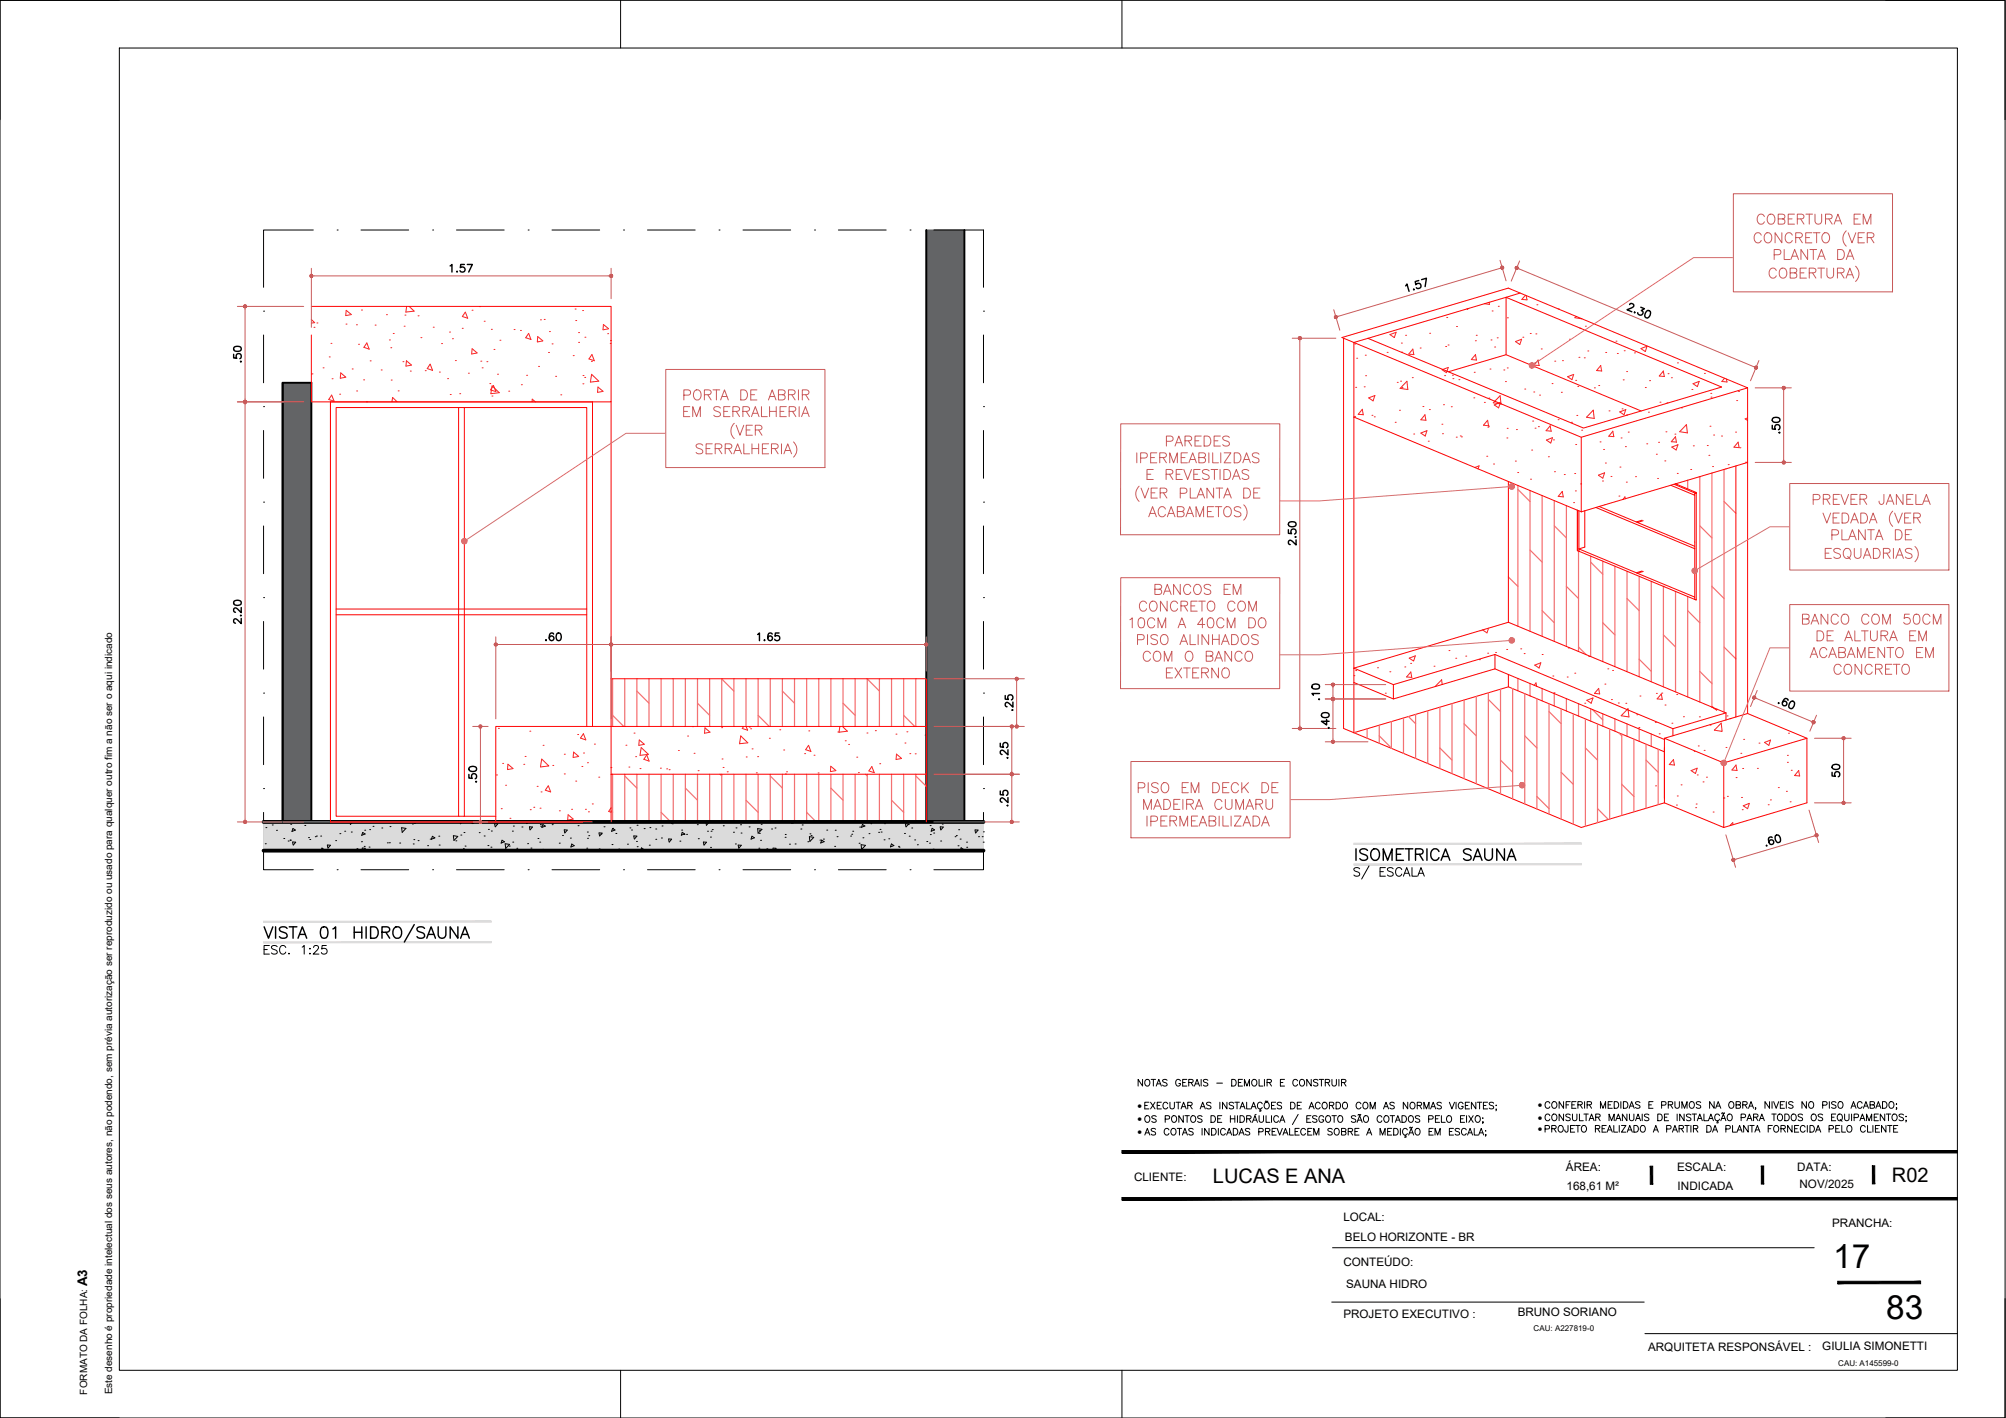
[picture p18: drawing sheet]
<svg xmlns="http://www.w3.org/2000/svg" width="420mm" height="297mm" viewBox="0 0 420 297" stroke-linecap="round" stroke-linejoin="round" font-family="sans-serif">
<defs><g id="words">
<g font-size="7">
<text x="384" y="265.6">17</text>
<text x="395.1" y="276.3">83</text>
</g>
<text font-size="5.3" x="282.9" y="181.3">ISOMETRICA SAUNA</text>
<g font-size="4.9">
<text x="51.5" y="76.9" transform="rotate(-90 51.5 76.9)">.50</text>
<text x="272.3" y="115.4" transform="rotate(-90 272.3 115.4)">2.50</text>
<text x="51.5" y="131.9" transform="rotate(-90 51.5 131.9)">2.20</text>
<text x="112.9" y="135.5">.60</text>
<text x="213.1" y="149.9" transform="rotate(-90 213.1 149.9)">.25</text>
<text x="279.4" y="153.8" transform="rotate(-90 279.4 153.8)">.40</text>
<text x="212" y="160.2" transform="rotate(-90 212 160.2)">.25</text>
<text x="386.3" y="164" transform="rotate(-90 386.3 164)">50</text>
<text x="212" y="170" transform="rotate(-90 212 170)">.25</text>
</g>
<g font-size="4.4">
<text x="93.1" y="58.2">1.57</text>
<text x="373.6" y="92.1" transform="rotate(-90 373.6 92.1)">.50</text>
<text x="100.5" y="165.1" transform="rotate(-90 100.5 165.1)">.50</text>
</g>
<g font-size="4.2">
<text x="254.1" y="247.9">LUCAS E ANA</text>
<text x="396.3" y="247.7">R02</text>
</g>
<text font-size="2.8" x="18.3" y="269.4" transform="rotate(-90 18.3 269.4)">A3</text>
<g font-size="2.4">
<text x="328" y="245.3">ÁREA:</text>
<text x="351.3" y="245.3">ESCALA:</text>
<text x="376.4" y="245.3">DATA:</text>
<text x="237.5" y="247.3">CLIENTE:</text>
<text x="328.1" y="249.4">168,61 M²</text>
<text x="351.4" y="249.4">INDICADA</text>
<text x="376.9" y="248.9">NOV/2025</text>
<text x="281.4" y="255.9">LOCAL:</text>
<text x="383.8" y="257.1">PRANCHA:</text>
<text x="281.7" y="260">BELO HORIZONTE - BR</text>
<text x="281.4" y="265.1">CONTEÚDO:</text>
<text x="282" y="269.8">SAUNA HIDRO</text>
<text x="317.9" y="275.7">BRUNO SORIANO</text>
<text x="281.4" y="276.1">PROJETO EXECUTIVO :</text>
<text x="345.2" y="283">ARQUITETA RESPONSÁVEL :</text>
<text x="381.7" y="282.9">GIULIA SIMONETTI</text>
</g>
<g font-size="2.1">
<text x="238.3" y="232.3">·</text>
<text x="322.1" y="232.2">·</text>
<text x="238.3" y="235.1">·</text>
<text x="238.3" y="237.8">·</text>
<text x="322.1" y="234.8">·</text>
<text x="322.1" y="237.2">·</text>
<text x="18.3" y="292.1" transform="rotate(-90 18.3 292.1)">FORMATO DA FOLHA:</text>
<text x="23.5" y="292.1" transform="rotate(-90 23.5 292.1)">Este desenho é propriedade intelectual dos seus autores, não podendo, sem prévia autorização ser reproduzido ou usado para qualquer outro fim a não ser o aqui indicado</text>
</g>
<g font-size="1.7">
<text x="321.2" y="278.9">CAU: A227819-0</text>
<text x="385" y="286.1">CAU: A145599-0</text>
</g>
</g></defs>
<!-- layer: ARQ-TEXTO -->
<g fill="#fff" stroke="#fff" stroke-width=".21">
<path d="M234.7 88.8l33.3 23.2 .1-23.2zM234.7 88.8l33.3 23.2h-33.3z"/>
<path d="M374.9 126.6l33.3 18.2v-18.2zM374.9 126.6l33.3 18.2h-33.3z"/>
<path d="M363.1 40.6l33.3 20.5v-20.5zM363.1 40.6l33.3 20.5h-33.3z"/>
<path d="M234.7 121l33.3 23.3 .1-23.3zM234.7 121l33.3 23.3h-33.3z"/>
<path d="M236.9 159.5l33.3 16v-16zM236.9 159.5l33.3 16h-33.3z"/>
<path d="M374.9 101.3l33.3 18.1v-18.1zM374.9 101.3l33.3 18.1h-33.3z"/>
<path d="M139.4 77.4l33.4 20.5v-20.5zM139.4 77.4l33.4 20.5h-33.4z"/>
</g>
<!-- layer: 06-TXT_simbolos-eixo -->
<g fill="none" stroke="#c85a5a" stroke-width=".21">
<path d="M363.1 40.6h33.3v20.5h-33.3zM368.9 49.3a.76 .76 0 0 0-.9-.5 .76 .76 0 0 0-.6 .8 .92 .92 0 0 0 .2 1 .92 .92 0 0 0 1 .2l.3-.4M369.5 45.4a.77 .77 0 0 0-.8-.5 .77 .77 0 0 0-.7 .8 .93 .93 0 0 0 .3 1 .93 .93 0 0 0 1 .2l.2-.4M369.7 49.1a.77 .77 0 0 1 .9-.3 .77 .77 0 0 1 .5 .8 .92 .92 0 0 1-.2 1 .92 .92 0 0 1-1 .2 1.31 1.31 0 0 1-.2-1.7zM370.4 45.2a.77 .77 0 0 1 .8-.3 .77 .77 0 0 1 .6 .8 .92 .92 0 0 1-.3 1 .92 .92 0 0 1-1 .2 1.3 1.3 0 0 1-.1-1.7zM371.6 53.4h.9a.57 .57 0 0 0 .5-.4 .57 .57 0 0 0-.2-.6l-1.2-.1v2.1M372 56.7a.77 .77 0 0 0-.8-.5 .77 .77 0 0 0-.7 .8 .87 .87 0 0 0 .3 1.1 .87 .87 0 0 0 1.1-.1l.1-.2M372.4 45.9l1.3-.1 .1-.3v-.4l-.4-.2h-1v2.1h1a.55 .55 0 0 0 .5-.6 .55 .55 0 0 0-.5-.5M372.9 56.5a.87 .87 0 0 1 1.1-.2 .87 .87 0 0 1 .2 1.2 .79 .79 0 0 1-.7 .8 .79 .79 0 0 1-.8-.8zM373.2 48.8v2.1l-1.4-2.1v2.1M373.7 52.3v2.1h1.2M374.5 45.9h.8"/>
<path d="M374.9 57.2l1.3-.1 .1-.3-.1-.5-1.3-.1v2.1h1l.4-.2v-.2a.54 .54 0 0 0-.4-.7M375.1 54.4l.8-2.1 .8 2.1M375.4 49.3a.76 .76 0 0 0-.9-.5 .76 .76 0 0 0-.6 .8 .92 .92 0 0 0 .2 1 .92 .92 0 0 0 1 .2l.3-.4M375.4 53.7h1M375.9 44.9h-1.4v2.1h1.4M376.1 49.8h.9a.54 .54 0 0 0 .5-.6l-.5-.4h-.9v2.1M376.4 45.9l1.3-.1 .1-.3a.54 .54 0 0 0-.4-.6h-1v2.1M376.8 49.8l.7 1.1M377 57.2h.8M377.1 45.9l.7 1.1M378.2 49.8h.8M378.2 44.9h1.4"/>
<path d="M378.4 56.2h-1.4v2.1h1.4M378.6 52.3v2.1l-1.4-2.1v2.1M378.9 57.2l1.3-.1 .1-.3v-.4l-.4-.2h-1v2.1M378.9 44.9v2.1M379.1 52.3h1.4M379.5 48.8h-1.3v2.1h1.3M379.6 57.2l.7 1.1M379.8 48.8h1.4M379.8 52.3v2.1M380.2 44.9v1.5a.71 .71 0 0 0 .7 .6 .71 .71 0 0 0 .7-.6v-1.5M380.5 48.8v2.1M380.7 54.4l.8-2.1 .8 2.1"/>
<path d="M380.7 56.2h1.4M381 53.7h1M381.4 56.2v2.1M382 48.9a1.01 1.01 0 0 1 1.2 .4 1.01 1.01 0 0 1-.2 1.3 .78 .78 0 0 1-.9 .2 .78 .78 0 0 1-.5-.7 1.32 1.32 0 0 1 .4-1.2zM382.4 45.9l1.2-.1 .2-.5-.2-.3-.4-.1h-.8v2.1M382.7 56.2v1.5a.71 .71 0 0 0 .6 .6 .71 .71 0 0 0 .7-.6v-1.5M383.1 45.9l.7 1.1M384.2 47l.8-2.1 .7 2.1M384.5 46.3h.9M384.9 57.2l1.2-.1 .1-.3-.1-.4-.4-.2h-.8v2.1M384.9 52.3h.7a1.12 1.12 0 0 1 .7 1 1.12 1.12 0 0 1-.7 1.1h-.7zM385.6 57.2l.6 1.1"/>
<path d="M386.7 58.3l.8-2.1 .8 2.1M386.7 48.4a2.18 2.18 0 0 0 0 3.2M386.7 54.4l.8-2.1 .8 2.1M386.9 57.6h1M387 53.7h1M387.1 48.8l.8 2.1 .8-2.1M388.3 45.9h.8M388.6 55.8a2.12 2.12 0 0 1 0 3.2M389.2 49.8h.8M389.7 44.9h-1.4v2.1h1.4M390.2 47v-2.1l.9 2.1 .8-2.1v2.1M390.5 48.8h-1.3v2.1h1.3"/>
<path d="M391.1 49.8l1.2-.1 .2-.3-.1-.4-.4-.2h-.9v2.1M391.8 49.8l.7 1.1M139.4 77.4h33.4v20.5h-33.4zM143.2 86.2h.8M143.2 82.8h.9a.55 .55 0 0 0 .6-.6 .55 .55 0 0 0-.6-.5h-.9v2.1M144.5 85.2h-1.3v2.1h1.3M145.1 87.3v-2.1l.8 2.1 .8-2.1v2.1M145.4 82a.77 .77 0 0 1 .9-.3 .77 .77 0 0 1 .5 .8 .92 .92 0 0 1-.2 1 .92 .92 0 0 1-1 .2 1.33 1.33 0 0 1-.2-1.7zM147.2 93.3a.78 .78 0 0 0-.8-.4 .78 .78 0 0 0-.6 .6l.2 .3 1 .4 .2 .6a.93 .93 0 0 1-1.4 0M147.5 82.7h.9a.54 .54 0 0 0 .5-.6l-.5-.4h-.9v2.1M147.9 94h.8M148.3 82.7l.6 1.1"/>
<path d="M149.2 93h-1.3v2.1h1.3M149.3 81.7h1.4M149.8 94l1.2-.1a.47 .47 0 0 0 0-.8l-1.2-.1v2.1M150.1 81.7v2.1M150.5 94l.7 1.1M150.9 85.5a.79 .79 0 0 0-.8-.4 .79 .79 0 0 0-.6 .6l.2 .3 .8 .3a.5 .5 0 0 1 .4 .4 .5 .5 0 0 1-.2 .5 .93 .93 0 0 1-1.2-.2M150.9 83.8l.8-2.1 .8 2.1M151.2 83.1h1.1M151.6 86.2h.8M151.9 94l1.2-.1 .2-.5-.2-.3-.3-.1h-.9v2.1M152.6 94l.7 1.1M152.9 85.2h-1.3v2.1h1.3"/>
<path d="M153.5 86.2h.9a.54 .54 0 0 0 .5-.6l-.2-.3-1.2-.1v2.1M153.7 95.1l.8-2.1 .8 2.1M153.8 88.7a2.16 2.16 0 0 0 0 3.2M154 94.4h1M154.2 89.1l.8 2.1 .8-2.1M154.2 86.2l.7 1.1M155.2 81.7h.7a1.13 1.13 0 0 1 .7 1 1.13 1.13 0 0 1-.7 1.1h-.7zM155.6 86.2h.9a.54 .54 0 0 0 .5-.6l-.2-.3-1.2-.1v2.1M155.8 93v2.1h1.2M156.3 86.2l.7 1.1M156.3 90.1h.8M157.2 82.7h.9"/>
<path d="M157.4 87.3l.8-2.1 .8 2.1M157.5 94h1.4M157.5 93v2.1M157.6 89.1h-1.3v2.1h1.3M157.7 86.6h1M158.2 90.1l1.2-.1a.46 .46 0 0 0 0-.8l-1.2-.1v2.1M158.5 81.7h-1.3v2.1h1.3M158.9 90.1l.7 1.1M158.9 93v2.1M159.5 85.2v2.1h1.2M159.7 94h.8M161 83.8l.7-2.1 .8 2.1"/>
<path d="M161 93h-1.3v2.1h1.3M161.2 86.2h1.4M161.2 85.2v2.1M161.2 83.1h1M161.6 94l1.2-.1 .2-.3-.1-.4-.4-.2h-.9v2.1M162.3 94l.7 1.1M162.6 85.2v2.1M163 82.7h.9a.54 .54 0 0 0 .5-.6l-.5-.4h-.9v2.1h.9a.55 .55 0 0 0 .6-.6 .55 .55 0 0 0-.6-.5M163.4 86.2h.8M163.7 93v2.1M164.2 95.1l.8-2.1 .8 2.1M164.5 94.4h1"/>
<path d="M164.7 85.2h-1.3v2.1h1.3M165.1 82.7l1.2-.1 .2-.5-.2-.3-.3-.1h-.9v2.1M165.3 86.2h.9a.54 .54 0 0 0 .5-.6l-.2-.3-1.2-.1v2.1M165.8 82.7l.7 1.1M166 86.2l.7 1.1M166.2 92.6a2.16 2.16 0 0 1 0 3.2M167.2 81.7v2.1M167.4 85.2v2.1M167.9 87.3l.8-2.1 .8 2.1M168 82.7l1.2-.1 .2-.5-.2-.3-.3-.1h-.9v2.1M168.2 86.6h1M168.7 82.7l.7 1.1"/>
<path d="M234.7 88.8h33.4l-.1 23.2h-33.3zM238.1 94.9v2.1M238.9 96h.9a.55 .55 0 0 0 .5-.6 .55 .55 0 0 0-.5-.5h-.9v2.1M240.2 99.3h.8M241 95.8h.8M241.6 98.3h-1.4v2.1h1.4M242.3 94.9h-1.3v2.1h1.3M242.9 95.8h.9a.54 .54 0 0 0 .5-.6l-.2-.3h-.3h-.9v2.1M243.6 95.8l.7 1.2M244.2 99.3l1.2-.1a.46 .46 0 0 0 0-.7l-1.2-.2v2.1M244.3 92.4h.9a.55 .55 0 0 0 .5-.5 .55 .55 0 0 0-.5-.6h-.9v2.1M244.9 99.3l.8 1.1"/>
<path d="M245 97v-2.1l.8 2.1 .8-2.1v2.1M246.1 93.4l.8-2.1 .8 2.1M246.4 99.3h.7M246.4 92.7h1M247.4 95.8h.8M247.6 98.3h-1.2v2.1h1.2M247.9 98.3l.9 2.1 .8-2.1M248.2 92.3h.9h.3l.2-.3a.54 .54 0 0 0-.5-.7h-.9v2.1M248.7 94.9h-1.3v2.1h1.3M248.9 92.3l.7 1.1M249 97l.8-2.1 .8 2.1M249.3 96.3h1"/>
<path d="M250 99.3h.8M250.3 92.3h.8M251.1 95.8h.9a.54 .54 0 0 0 .5-.6l-.2-.3h-.3h-.9v2.1h.9a.55 .55 0 0 0 .5-.6 .55 .55 0 0 0-.5-.6M251.4 98.3h-1.4v2.1h1.4M251.6 91.3h-1.3v2.1h1.3M252.2 91.3h.7a1.12 1.12 0 0 1 .7 1.1 1.12 1.12 0 0 1-.7 1h-.7zM253.2 94.9v2.1M253.3 98.6a.8 .8 0 0 0-.8-.3 .8 .8 0 0 0-.7 .6l.3 .3 .8 .2a.5 .5 0 0 1 .3 .4 .5 .5 0 0 1-.2 .5 .97 .97 0 0 1-1.2-.2M253.7 98.3h1.4M254 94.9v2.1h1.2M254.3 92.3h.8M254.4 98.3v2.1"/>
<path d="M255.5 98.3v2.1M255.6 91.3h-1.3v2.1h1.3M255.7 94.9v2.1M256.3 98.3h.7a1.12 1.12 0 0 1 .8 1.1 1.12 1.12 0 0 1-.8 1h-.7zM256.4 94.9h1.4l-1.4 2.1h1.4M257.5 91.6a.79 .79 0 0 0-.8-.3 .79 .79 0 0 0-.6 .5l.2 .3 .8 .3a.52 .52 0 0 1 .4 .4 .52 .52 0 0 1-.2 .6 1.01 1.01 0 0 1-1.2-.3M258.4 99.7h1.1M258.5 94.9h.7a1.12 1.12 0 0 1 .7 1 1.12 1.12 0 0 1-.7 1.1h-.7zM260.3 97l.8-2.1 .8 2.1M260.6 96.3h1M261.6 98.6a.78 .78 0 0 0-.8-.3 .78 .78 0 0 0-.6 .6l.1 .3 .9 .2a.5 .5 0 0 1 .3 .4 .5 .5 0 0 1-.2 .5 .93 .93 0 0 1-1.1-.2M263.7 95.2a.8 .8 0 0 0-1.4 .1 1.3 1.3 0 0 0 1.2 .7l.2 .7a.92 .92 0 0 1-1.4 0"/>
<path d="M238.6 101.8a2.16 2.16 0 0 0 0 3.2M239 102.2l.8 2.1 .8-2.1M240.6 108.3l.8-2.2 .8 2.2M240.9 107.6h1M241.1 103.2h.8M242.4 102.2h-1.3v2.1h1.3M243 103.2h1.2a.47 .47 0 0 0 0-.9l-1.2-.1v2.1M243.7 103.2l.7 1.1M244.1 106.6a.77 .77 0 0 0-.9-.5 .77 .77 0 0 0-.6 .8 .92 .92 0 0 0 .2 1 .92 .92 0 0 0 1 .2l.3-.4M244.5 108.3l.8-2.2 .8 2.2M244.8 107.6h1M246.6 107.2h.9a.54 .54 0 0 0 .5-.7l-.5-.4h-.9v2.2h.9a.55 .55 0 0 0 .5-.6 .55 .55 0 0 0-.5-.5"/>
<path d="M247.2 103.3h.9a.55 .55 0 0 0 .5-.5 .55 .55 0 0 0-.5-.6h-.9v2.1M248.4 108.3l.8-2.2 .8 2.2M248.7 107.6h1M249.3 102.2v2.1h1.2M250.5 108.3v-2.2l.8 2.2 .8-2.2v2.2M250.7 104.3l.8-2.1 .8 2.1M251 103.6h1M252.9 107.2h.8M254.2 102.2v2.1l-1.4-2.1v2.1M254.2 106.1h-1.3v2.2h1.3M254.5 106.1h1.4M254.7 102.2h1.4"/>
<path d="M255.2 106.1v2.2M255.4 102.2v2.1M256.3 104.3l.8-2.1 .8 2.1M256.6 103.6h1M256.7 106.2a.97 .97 0 0 1 1.1 .4 .97 .97 0 0 1 0 1.1 .77 .77 0 0 1-.9 .6 .77 .77 0 0 1-.6-.9 1.19 1.19 0 0 1 .4-1.2zM258.1 100.4l.9-2.1 .8 2.1M259.9 106.5a.78 .78 0 0 0-.8-.4 .78 .78 0 0 0-.6 .5l.2 .3 .8 .3a.52 .52 0 0 1 .4 .4 .52 .52 0 0 1-.2 .5 .93 .93 0 0 1-1.2-.1M260.5 102.2h.7a1.12 1.12 0 0 1 .7 1.1 1.12 1.12 0 0 1-.7 1h-.7zM260.5 105.8a2.16 2.16 0 0 1 0 3.2M262.6 103.2h.8M263.9 102.2h-1.3v2.1h1.3M374.9 101.3h33.3v18.1h-33.3z"/>
<path d="M379.8 104.7h.9a.55 .55 0 0 0 .5-.6 .55 .55 0 0 0-.5-.5h-.9v2.1M381.8 107.5l.8 2.1 .8-2.1M381.9 104.6l1.2-.1a.47 .47 0 0 0 0-.8l-1.2-.1v2.1M382.3 115.9h.8M382.6 104.6l.7 1.1M383.6 114.9h-1.3v2.1h1.3M383.7 112.1h.9a.55 .55 0 0 0 .5-.6 .55 .55 0 0 0-.5-.5h-.9v2.1M383.9 108.5h.8M384 104.6h.8M385.2 107.5h-1.3v2.1h1.3M385.3 103.6h-1.3v2.1h1.3M385.5 115.2a.79 .79 0 0 0-.8-.4 .79 .79 0 0 0-.6 .6l.2 .3 .8 .3a.57 .57 0 0 1 .4 .7 .93 .93 0 0 1-1.4 0"/>
<path d="M385.6 103.6l.8 2.1 .8-2.1M385.8 111v2.1h1.2M385.8 107.5h.7a1.12 1.12 0 0 1 .7 1 1.12 1.12 0 0 1-.7 1.1h-.7zM386.5 115a1.01 1.01 0 0 1 1.2 .4 1.01 1.01 0 0 1-.2 1.3 .77 .77 0 0 1-.9 .2 .77 .77 0 0 1-.5-.7 1.32 1.32 0 0 1 .4-1.2zM387 116.6l.6 .6M387.2 113.1l.8-2.1 .8 2.1M387.5 112.4h1M387.6 109.6l.8-2.1 .8 2.1M387.7 104.6h.8M387.9 108.9h1M388.4 114.9v1.5a.7 .7 0 0 0 .7 .6 .7 .7 0 0 0 .7-.6v-1.5M389 103.6h-1.3v2.1h1.3"/>
<path d="M389.6 104.6l1.2-.1a.47 .47 0 0 0 0-.8l-1.2-.1v2.1M389.7 107.5h.7a1.12 1.12 0 0 1 .8 1 1.12 1.12 0 0 1-.8 1.1h-.7zM390.3 117l.8-2.1 .8 2.1M390.3 104.6l.7 1.1M390.6 116.3h1M390.7 111v2.1l-1.4-2.1v2.1M391.2 111h1.4M391.5 109.6l.8-2.1 .8 2.1M391.8 108.9h1M391.9 111v2.1M392.4 114.9h.7a1.12 1.12 0 0 1 .7 1 1.12 1.12 0 0 1-.7 1.1h-.7zM392.8 113.1l.8-2.1 .8 2.1"/>
<path d="M393.1 112.4h1M394.5 115.9h.9a.54 .54 0 0 0 .5-.6l-.2-.3-.3-.1h-.9v2.1M394.6 103.6v1.6a.54 .54 0 0 1-.6 .5l-.3-.2-.1-.5M395.1 105.7l.8-2.1 .8 2.1M395.2 115.9l.7 1.1M395.4 105h1M396.4 107.1a2.16 2.16 0 0 0 0 3.2M396.6 114.9v2.1M396.8 107.5l.8 2.1 .8-2.1M397 111h.7a1.13 1.13 0 0 1 .7 1 1.13 1.13 0 0 1-.7 1.1h-.7zM397.1 117l.8-2.1 .8 2.1M397.4 116.3h1"/>
<path d="M398.6 103.6v2.1l-1.4-2.1v2.1M398.9 108.5h.8M399.1 112h.8M399.4 104.6h.8M400.2 107.5h-1.3v2.1h1.3M400.4 111h-1.3v2.1h1.3M400.5 115.2a.8 .8 0 0 0-1.4 .2l.2 .3 1 .4 .2 .6a.92 .92 0 0 1-1.4 0M400.7 103.6h-1.3v2.1h1.3M400.8 108.5l1.2-.1 .2-.3-.1-.4-.4-.2h-.9v2.1M401.1 114.5a2.16 2.16 0 0 1 0 3.2M401.3 103.6v2.1h1.2M401.5 108.5l.7 1.1"/>
<path d="M402.7 105.7l.8-2.1 .8 2.1M403 105h1M234.7 121h33.4l-.1 23.3h-33.3zM236.6 129.8l.6-.4v2.1M238.3 134l1.2-.1a.55 .55 0 0 0 .2-.6 .55 .55 0 0 0-.6-.4h-.8v2.1M238.7 129.5a.67 .67 0 0 1 .9 .3 1.06 1.06 0 0 1-.6 1.7 .93 .93 0 0 1-.6-1.2zM240.2 126.4a.78 .78 0 0 0-.9-.5 .78 .78 0 0 0-.6 .8 .87 .87 0 0 0 .2 1.1 .87 .87 0 0 0 1.2-.1l.1-.2M240.3 132.9v2.1M241 126.2a.87 .87 0 0 1 1.1-.1 .87 .87 0 0 1 .3 1.1 .8 .8 0 0 1-.8 .8 .8 .8 0 0 1-.9-.8zM241 136.9a.77 .77 0 0 0-.9-.5 .77 .77 0 0 0-.6 .8 .87 .87 0 0 0 .2 1.1 .87 .87 0 0 0 1.2-.1l.1-.2M241.7 136.7a.86 .86 0 0 1 1.2-.1 .86 .86 0 0 1 .2 1.1 .79 .79 0 0 1-.8 .8 .79 .79 0 0 1-.7-.8zM241.9 129.9a.77 .77 0 0 0-.9-.5 .77 .77 0 0 0-.7 .8 .93 .93 0 0 0 .3 1 .93 .93 0 0 0 1 .2l.3-.4"/>
<path d="M241.9 123.4h.9a.54 .54 0 0 0 .5-.6l-.5-.4h-.9v2.1h.9a.55 .55 0 0 0 .5-.5 .55 .55 0 0 0-.5-.6M242.4 133.2a.8 .8 0 0 0-1.4 .2l.3 .3 .7 .3a.52 .52 0 0 1 .4 .4 .52 .52 0 0 1-.1 .5 .97 .97 0 0 1-1.3-.2M242.5 131.5v-2.1l.9 2.1 .8-2.1v2.1M243.2 133.2a.77 .77 0 0 1 .9-.2 .77 .77 0 0 1 .5 .7 .91 .91 0 0 1-.1 1 .91 .91 0 0 1-1 .2 1.31 1.31 0 0 1-.3-1.7zM243.7 124.5l.8-2.1 .8 2.1M243.9 138.5v-2.1l.7 2.1 .8-2.1v2.1M244 123.8h1M244.5 125.9v2.1l-1.4-2.1v2.1M245.6 139.9h-1.3v2.1h1.3M246.1 139.9l1.4 2.1M246.7 126.4a.78 .78 0 0 0-.9-.5 .78 .78 0 0 0-.6 .8 .87 .87 0 0 0 .2 1.1 .87 .87 0 0 0 1.1-.1l.2-.2M246.8 131.5l.7-2.1 .8 2.1"/>
<path d="M247.1 130.8h1M247.1 135l.8-2.1 .9 2.1M247.2 122.4v2.1l-1.4-2.1v2.1M247.4 126.9l1.2-.1 .2-.3-.2-.4-.4-.2h-.8v2.1M247.5 134.3h1M247.5 139.9l-1.4 2.1M247.9 139.9h1.4M248.1 126.9l.7 1.1M248.5 136.7a.87 .87 0 0 1 1.1-.1 .87 .87 0 0 1 .3 1.1 .8 .8 0 0 1-.9 .9 .8 .8 0 0 1-.8-.9zM248.6 139.9v2.1M249.3 132.9v2.1h1.1M249.4 122.9a.77 .77 0 0 0-.9-.5 .77 .77 0 0 0-.6 .8 .92 .92 0 0 0 .2 1 .92 .92 0 0 0 1 .2l.3-.4"/>
<path d="M249.4 126.9h.9M250.4 122.5a1 1 0 0 1 1.2 .5 1 1 0 0 1-.2 1.2 .77 .77 0 0 1-.9 .3 .77 .77 0 0 1-.5-.8 1.32 1.32 0 0 1 .4-1.2zM250.8 125.9h-1.4v2.1h1.4M251 132.9v2.1M251.1 125.9h1.4M251.1 139.9h-1.3v2.1h1.3M251.8 125.9v2.1M252.3 130.8h-1.5l1-1.4v2.1M252.6 137.4l1.3-.1 .1-.3-.1-.5-1.3-.1v2.1h1l.4-.2v-.2a.54 .54 0 0 0-.4-.7M253 126.2a.87 .87 0 0 1 1.2-.1 .87 .87 0 0 1 .2 1.1 .79 .79 0 0 1-.7 .8 .79 .79 0 0 1-.8-.8zM253.2 129.5a.66 .66 0 0 1 .9 .3 1.06 1.06 0 0 1-.7 1.7 .93 .93 0 0 1-.5-1.2zM253.2 132.9v2.1l-1.4-2.1v2.1"/>
<path d="M253.6 122.7a.78 .78 0 0 0-.8-.3 .78 .78 0 0 0-.6 .5l.2 .3 1 .4a.5 .5 0 0 1 0 .8 .94 .94 0 0 1-1.2-.2M254 132.9v2.1M254 133.9h1.4M254.4 138.5l.8-2.1 .9 2.1M254.7 137.8h1.1M255.2 139.9v2.1l-1.4-2.1v2.1M255.4 132.9v2.1M255.8 135l.8-2.1 .9 2.1M256.2 134.3h1M256.3 129.9a.77 .77 0 0 0-.8-.5 .77 .77 0 0 0-.7 .8 .93 .93 0 0 0 .3 1 .93 .93 0 0 0 1 .2l.2-.4M256.4 123.4h.8M257 131.5v-2.1l.9 2.1 .8-2.1v2.1"/>
<path d="M257.7 122.4h-1.3v2.1h1.3M258 132.9h.7a1.12 1.12 0 0 1 .7 1.1 1.12 1.12 0 0 1-.7 1h-.7zM258 136.4v2.1l-1.4-2.1v2.1M258.3 124.5v-2.1l.8 2.1 .8-2.1v2.1M258.7 126.4a.78 .78 0 0 0-.9-.5 .78 .78 0 0 0-.6 .8 .87 .87 0 0 0 .2 1.1 .87 .87 0 0 0 1.2-.1l.1-.2M259.5 126.2a.87 .87 0 0 1 1.1-.1 .87 .87 0 0 1 .3 1.1 .8 .8 0 0 1-.8 .8 .8 .8 0 0 1-.9-.8zM260.2 136.9a.77 .77 0 0 0-.9-.5 .77 .77 0 0 0-.6 .8 .87 .87 0 0 0 .2 1.1 .87 .87 0 0 0 1.2-.1l.1-.2M260.3 133a1.01 1.01 0 0 1 1.2 .5 1.01 1.01 0 0 1-.2 1.2 .77 .77 0 0 1-.8 .3 .77 .77 0 0 1-.6-.8 1.32 1.32 0 0 1 .4-1.2zM260.9 136.7a.87 .87 0 0 1 1.2-.1 .87 .87 0 0 1 .3 1.1 .8 .8 0 0 1-.8 .8 .8 .8 0 0 1-.8-.8zM261.6 128v-2.1l.8 2.1 .7-2.1v2.1M261.6 129.4h.7a1.12 1.12 0 0 1 .7 1.1 1.12 1.12 0 0 1-.7 1h-.7zM263.5 133.2a.8 .8 0 0 0-1.4 .2l.3 .3 .7 .3a.52 .52 0 0 1 .4 .4 .52 .52 0 0 1-.1 .5 .97 .97 0 0 1-1.3-.2"/>
<path d="M263.9 129.5a1 1 0 0 1 1.2 .5 1 1 0 0 1-.2 1.2 .78 .78 0 0 1-.8 .3 .78 .78 0 0 1-.6-.8 1.32 1.32 0 0 1 .4-1.2zM374.9 126.6h33.3v18.2h-33.3zM377.5 129.7l1.2-.2 .2-.2-.1-.5-.4-.1h-.9v2.1h.9a.55 .55 0 0 0 .5-.6 .55 .55 0 0 0-.5-.5M379.1 137.8l.8-2.2 .8 2.2M379.3 130.8l.8-2.1 .8 2.1M379.4 137h1M379.6 130.1h1M380.6 132.2h.7a1.12 1.12 0 0 1 .7 1 1.12 1.12 0 0 1-.7 1h-.7zM382.6 136.2a.77 .77 0 0 0-.9-.6 .77 .77 0 0 0-.6 .8 .93 .93 0 0 0 .2 1 .93 .93 0 0 0 1 .3l.3-.4M382.7 133.1h.8M382.8 128.7v2.1l-1.4-2.1v2.1M383 137.8l.8-2.2 .8 2.2"/>
<path d="M383.3 137h1M384 132.2h-1.3v2h1.3M385 129.1a.78 .78 0 0 0-.8-.4 .78 .78 0 0 0-.7 .7 .91 .91 0 0 0 .2 1 .91 .91 0 0 0 1 .2l.3-.4M385.1 136.7l1.2-.1 .2-.3-.1-.4-.4-.3h-.9v2.2h.9a.55 .55 0 0 0 .5-.6 .55 .55 0 0 0-.5-.5M385.6 139.6a.78 .78 0 0 0-.8-.5 .78 .78 0 0 0-.7 .8 .92 .92 0 0 0 .2 1.1 .92 .92 0 0 0 1 .1l.3-.4M385.8 129a.77 .77 0 0 1 .9-.3 .77 .77 0 0 1 .5 .7 .91 .91 0 0 1-.2 1 .91 .91 0 0 1-1 .2 1.31 1.31 0 0 1-.2-1.6zM386.4 134.2l.8-2 .8 2M386.6 139.2a1.01 1.01 0 0 1 1.2 .5 1.01 1.01 0 0 1-.2 1.3 .78 .78 0 0 1-.9 .2 .78 .78 0 0 1-.5-.8 1.32 1.32 0 0 1 .4-1.2zM386.7 133.5h1M386.9 137.8l.8-2.2 .8 2.2M387.2 137h1M388.5 132.2v2h1.2"/>
<path d="M389 137.8v-2.2l.8 2.2 .8-2.2v2.2M389.9 132.2h1.4M389.9 139.2v2.1l-1.4-2.1v2.1M390.6 132.2v2M391.4 129.1a.78 .78 0 0 0-.8-.4 .78 .78 0 0 0-.7 .7 .92 .92 0 0 0 .2 1.1 .92 .92 0 0 0 1 .1l.3-.4M391.4 136.7h.8M391.8 132.2v1.5a.72 .72 0 0 0 .7 .6 .72 .72 0 0 0 .7-.6v-1.5M392.1 139.6a.78 .78 0 0 0-.8-.5 .78 .78 0 0 0-.7 .8 .92 .92 0 0 0 .2 1 .92 .92 0 0 0 1 .2l.3-.4M392.4 128.7a1.01 1.01 0 0 1 1.2 .5 1.01 1.01 0 0 1-.2 1.3 .78 .78 0 0 1-.9 .2 .78 .78 0 0 1-.5-.8 1.32 1.32 0 0 1 .4-1.2zM392.7 135.6h-1.3v2.2h1.3M394 133.1l1.2-.1a.46 .46 0 0 0 0-.7l-1.2-.1v2M394.3 130.8v-2.1l.8 2.1 .8-2.1v2.1"/>
<path d="M394.7 133.1l.7 1.1M394.7 135.6v2.2l-1.4-2.2v2.2M395.2 135.6h1.4M395.8 134.2l.8-2 .8 2M395.9 135.6v2.2M396.1 133.5h1M396.2 139.2h-1.3v2.1h1.3M396.5 139.2h1.4M397.2 135.9a.77 .77 0 0 1 .9-.2 .77 .77 0 0 1 .5 .7 .92 .92 0 0 1-.2 1.1 .92 .92 0 0 1-1 .2 1.3 1.3 0 0 1-.2-1.8zM397.2 139.2v2.1M398.5 139.5a.77 .77 0 0 1 .9-.3 .77 .77 0 0 1 .5 .7 .91 .91 0 0 1-.2 1 .91 .91 0 0 1-1 .2 1.31 1.31 0 0 1-.2-1.6zM399.9 128.7h-1l-.1 .8a.74 .74 0 0 1 1.1 0 .74 .74 0 0 1-.1 1.1 .74 .74 0 0 1-1.1-.2"/>
<path d="M400 133.1h.8M401 128.7a.73 .73 0 0 1 1 .3 1.84 1.84 0 0 1-.2 1.6 .67 .67 0 0 1-1-.2 1.74 1.74 0 0 1 .2-1.7zM401.3 132.2h-1.3v2h1.3M401.4 136.7h.8M401.9 134.2v-2l.8 2 .8-2v2M402.7 135.6h-1.3v2.2h1.3M403.3 137.8v-2.2l.8 2.2 .8-2.2v2.2M404.2 129.1a.78 .78 0 0 0-.8-.4 .78 .78 0 0 0-.7 .7 .91 .91 0 0 0 .2 1 .91 .91 0 0 0 1 .2l.3-.4M404.9 130.8v-2.1l.8 2.1 .8-2.1v2.1M236.9 159.5h33.3v16h-33.3zM244.3 140.9h.8M249.8 140.9h.8"/>
<path d="M251.7 140.9l1.2-.1a.47 .47 0 0 0 0-.8l-1.2-.1v2.1M252.4 140.9l.7 1.1M256.1 140.2a.77 .77 0 0 1 .9-.3 .77 .77 0 0 1 .5 .8 .92 .92 0 0 1-.2 1 .92 .92 0 0 1-1 .2 1.33 1.33 0 0 1-.2-1.7zM392.8 140.2h.9a.54 .54 0 0 0 .5-.6l-.2-.4h-1.2v2.1M393.5 140.2l.7 1.1M394.9 140.2h.8M238.4 165h1.2a.57 .57 0 0 0 .2-.7 .57 .57 0 0 0-.5-.4h-.9v2.2M239.5 169.6v-2.1l.8 2.1 .9-2.1v2.1M240.2 170.9v2.1M240.5 163.9v2.2M241 172h1l.4-.1v-.3a.54 .54 0 0 0-.4-.7h-1v2.1M241.6 169.6l.8-2.1 .8 2.1"/>
<path d="M242 168.9h1M242.6 164.3a.78 .78 0 0 0-.8-.4 .78 .78 0 0 0-.6 .6l.2 .2 .8 .3a.52 .52 0 0 1 .4 .4 .52 .52 0 0 1-.2 .6 .94 .94 0 0 1-1.2-.3M243.1 171.9h.8M243.6 164a1 1 0 0 1 1.2 .5 1 1 0 0 1-.2 1.2 .77 .77 0 0 1-.9 .3 .77 .77 0 0 1-.5-.7 1.19 1.19 0 0 1 .4-1.3zM243.8 167.5h.7a1.12 1.12 0 0 1 .7 1 1.12 1.12 0 0 1-.7 1.1h-.7zM244.5 170.9h-1.4v2.1h1.4M245 171.9h1.3l.1-.4v-.3l-.4-.3h-1v2.1M245.7 171.9l.7 1.1M245.9 168.5h.8M247.1 167.5h-1.2v2.1h1.2M247.1 173v-2.1l.8 2.1 .9-2.1v2.1M247.6 165h.8"/>
<path d="M247.8 167.5v2.1M248.5 168.5l1.2-.2a.47 .47 0 0 0 0-.8h-1.2v2.1M248.9 163.9h-1.3v2.2h1.3M249.3 168.5l.7 1.1M249.5 166.1v-2.2l.8 2.2 .8-2.2v2.2M249.6 171.9h.7M250.3 169.6l.8-2.1 .8 2.1M250.7 168.9h1M250.8 170.9h-1.2v2.1h1.2M251.1 173l.8-2.1 .9 2.1M251.4 172.3h1.1M253.2 171.9h1.2a.48 .48 0 0 0 0-.8l-1.2-.2v2.1h.9a.55 .55 0 0 0 .6-.5 .55 .55 0 0 0-.6-.6"/>
<path d="M254 163.9h.7a1.13 1.13 0 0 1 .7 1.1 1.13 1.13 0 0 1-.7 1.1h-.7zM255.4 170.9v2.1M255.9 167.9a.78 .78 0 0 0-.8-.4 .78 .78 0 0 0-.7 .8 .87 .87 0 0 0 .3 1.1 .87 .87 0 0 0 1.1-.1l.1-.3M256.1 165h.8M256.1 170.9v2.1h1.2M256.6 167.5v1.5a.71 .71 0 0 0 .7 .6 .71 .71 0 0 0 .7-.6v-1.5M257.4 163.9h-1.3v2.2h1.3M257.9 170.9v2.1M258.6 170.9h1.3l-1.3 2.1h1.3M258.8 169.6v-2.1l.9 2.1 .8-2.1v2.1M259.4 164.5a.77 .77 0 0 0-.9-.6 .77 .77 0 0 0-.6 .8 .93 .93 0 0 0 .2 1 .93 .93 0 0 0 1 .3l.3-.4M260.1 163.9v2.2"/>
<path d="M260.3 173l.9-2.1 .8 2.1M260.6 164.9l.9 1.2M260.6 172.3h1M260.9 169.6l.8-2.1 .9 2.1M261.2 168.9h1.1M261.5 163.9l-1.4 1.5M262.4 170.9h.7a1.12 1.12 0 0 1 .8 1.1 1.12 1.12 0 0 1-.8 1h-.7zM263 168.5l1.2-.2a.47 .47 0 0 0 0-.8h-1.2v2.1M263.8 168.5l.7 1.1M264.2 173l.8-2.1 .9 2.1M264.3 163.9h.7a1.13 1.13 0 0 1 .7 1.1 1.13 1.13 0 0 1-.7 1.1h-.7zM264.5 172.3h1.1"/>
<path d="M265.2 167.5v1.5a.71 .71 0 0 0 .7 .6 .71 .71 0 0 0 .7-.6v-1.5M266.4 165h.8M267.7 163.9h-1.3v2.2h1.3"/>
</g>
<!-- layer: 0 -->
<g fill="none" stroke="#f27172" stroke-width=".25">
<path d="M355.9 99.9l.1 .1M356 99.9v47.2M358.6 99.1v49M361.1 98.3v50.9M317.9 101.7v29.5M317.9 102.5l2.6 2.6M320.5 102.8v29.4M320.5 115.2l2.5 2.6M323 103.8v29.5M325.5 104.9v29.5M325.5 110.1l2.6 2.6M328.1 105.9v29.5"/>
<path d="M330.6 115.4v21.1M333.2 116.5v21M333.2 117.8l2.5 2.5M335.7 117.5v21.1M338.2 118.6v21M340.8 119.7v21M350.9 101.4h.1M353.5 100.6v1.8M356 110.1l2.6 2.6M361.1 105.1l2.5 2.4M315.9 120.9l2 1.9M323 127.9l2.5 2.6"/>
<path d="M328.1 122.8l2.5 2.6M330.6 135.5l1.6 1.6M335.7 130.5l2.5 2.5M340.8 125.4l2.5 2.5M343.3 120.7v21.1M343.3 138.1l2.6 2.5M345.9 121.8v21M348.4 122.8h.1M348.4 122.8v21.1M348.4 133l2.5 2.5M350.9 123.9v21M353.5 125v21"/>
<path d="M353.5 127.9l2.5 2.6M358.6 122.8l2.5 2.6M361.1 135.5l2.5 2.5M128.3 142.2v10M128.3 149.8l2.3 2.4M130.9 142.2v10M133.4 142.2v10M133.4 144.8l2.5 2.5M135.9 142.2v10M138.5 142.2v10M141 142.2h.1M141 142.2v10"/>
<path d="M143.6 142.2v10M146.1 142.2v10M146.1 147.3l2.5 2.5M148.6 142.2v10M151.2 142.2v10M151.2 142.2l2.5 2.6M153.7 142.2v10M156.3 142.2v10M158.8 142.2v10M158.8 149.8l2.3 2.4M161.3 142.2v10M163.9 142.2v10"/>
<path d="M163.9 144.8l2.5 2.5M166.4 142.2v10M169 142.2v10M171.4 142.2h.1M171.5 142.2v10M174 142.2v10M176.6 142.2v10M176.6 147.3l2.5 2.5M179.1 142.2v10M181.7 142.2v10M181.7 142.2l2.5 2.6M184.2 142.2v10"/>
<path d="M186.7 142.2v10M189.3 142.2v10M189.3 149.8l2.3 2.4M191.8 142.2v10M283.8 153.4v.2M286.3 152.7v2M288.9 151.9v3.8M288.9 154.1l2.5 2.6M291.4 151.2v5.6M294 150.4v7.4M295 150.1l1.5 1.5M296.5 149.7v9.2"/>
<path d="M299 148.9v11M301.6 148.2v12.8M301.6 156.7l2.5 2.5M304.1 147.4v14.7M306.7 146.6v16.5M306.7 151.6l2.5 2.5M309.2 145.9v18.3M311.7 145.1v20.1M311.7 146.5l2.6 2.6M314.3 144.4v21.9M314.3 159.2l2.5 2.6M316.8 144.2v23.2"/>
<path d="M317.9 142.1v2.6M319.4 145.3v23.1M319.4 154.1l2.5 2.6M320.5 143.2v2.6M320.5 145.7l.1 .1M321.9 146.4v23.1M323 144.2v2.6M324.4 147.4v23.1M324.4 149.1l2.6 2.5M325.5 145.3v2.6M327 148.5v23.1M328.1 146.4v2.5"/>
<path d="M329.5 149.5v23.1M330.6 147.4v2.6M332.1 150.6v22.5M332.1 156.7l2.5 2.5M333.2 148.5v2.6M333.5 148.6l2.2 2.2M334.6 151.6v20.7M335.7 149.5v2.6M337.1 152.7v18.9M338.2 150.6v2.6M339 153.5l.7 .6M339.7 153.8v17"/>
<path d="M340.8 151.6v2.6M342.2 154.8v15.2M343.3 152.7v2.6M344.8 155.9v13.4M344.8 159.2l2.5 2.6M345.9 153.8v2.5M347.3 156.9v11.6M356 140.6l2.6 2.6M128 169.8l.3 .4M128.3 162.2v10M130.9 162.2v10M130.9 162.5l2.5 2.6"/>
<path d="M133.4 162.2v10M135.9 162.2v10M138.5 162.2v10M138.5 170.2l2 2M141 162.2v10M143.6 162.2v10M143.6 165.1l2.5 2.5M146.1 162.2v10M148.6 162.2v10M150.8 162.2l.4 .3M151.2 162.2v10M153.7 162.2v10"/>
<path d="M156.3 162.2v10M156.3 167.6l2.5 2.6M158.8 162.2v10M161.3 162.2v10M161.3 162.5l2.6 2.6M163.9 162.2v10M166.4 162.2v10M169 162.2v10M169 170.2l2 2M171.5 162.2v10M174 162.2v10M174 165.1l2.6 2.5"/>
<path d="M176.6 162.2v10M179.1 162.2v10M181.3 162.2l.4 .3M181.7 162.2v10M184.2 162.2v10M186.7 162.2v10M186.7 167.6l2.6 2.6M189.3 162.2v10M191.8 162.2v10M191.8 162.5l2.2 2.2M321.9 166.8l2.5 2.6M327 161.8l2.5 2.5"/>
<path d="M334.6 169.4l2.2 2.2M339.7 164.3l2.5 2.5"/>
</g>
<!-- layer: 03-TRA_cinzaC -->
<g fill="none" stroke="#ed1f24" stroke-width=".21">
<path d="M65.2 66.9l.7 .7-.7 .1M65.3 78.3h.1M65.8 68.6h.1M66.4 67.7h.1M67.7 77.1h.1M69 74.8h.1M69.3 71.9h.1M69.6 79.3h.1M71.4 78.1l1 .9-1.1 .2zM72.5 67.9h.1M73.6 65.9l-1.1-.9-.1 1.1M73.6 65.9l-1.2 .2"/>
<path d="M73.8 77.3h.1M74.7 68h.1M75.1 72.1h.1M75.7 64.9h.1M76.2 79.6h.1M76.8 71.8l.5 1.3-1.1-.3zM77.5 75.6h.1M78.6 68.1h.1M79.8 77.5h.1M80.9 65.9h.1M81.6 71.2h.1M81.9 72.8h.1"/>
<path d="M81.9 79.6h.1M82.4 69.9h.1M84.4 75.8h.1M84.6 68.3h.1M84.8 66h.1M85.2 64.2l-.2 1.2 1.7-.2-1-1M85.9 77.7h.1M86.2 76.5l-1.1-.9-.1 1.1M86.2 76.5l-1.2 .2M87.6 66.2h.1M88.2 70.7h.1M89.1 77.6h.1"/>
<path d="M90.1 76.3l-.6 .9 1.1 .4-.5-1.3M90.7 68.5h.1M92 77.9h.1M92.5 72h.1M93.7 79.3h.1M94.1 69.6h.1M94.8 71h.1M95.4 75.5h.1M96.8 68.8h.1M97.5 65.4l.5 1.3-1.2-.4zM98.1 78.2h.1M98.9 65h.1"/>
<path d="M98.9 73.1l1 .8-1.1 .3zM100.5 64.2h.1M100.7 75.7h.1M101 77.1h.1M101.4 67.3h.1M102 75.8h.1M102.9 69h.1M103.5 73.2h.1M104.2 78.4h.1M104.7 71.3h.1M107.7 69h.1M109 69.2h.1"/>
<path d="M110.3 78.6h.1M110.7 69.8l.5 1.3-1.1-.4zM112.8 76.8h.1M113.2 67h.1M113.7 71.4l-1.1-.9-.1 1.1M113.7 71.4l-1.2 .2M114 66.9h.1M114.9 73.8h.1M115.1 69.5h.1M115.6 72h.1M116.4 78.8h.1M120.1 74.5h.1"/>
<path d="M120.5 64.7h.1M120.6 67.1h.1M121.2 69.7h.1M121.2 71.7h.1M122 65.1h.1M122.1 78.7h.1M122.5 79.1h.1M122.5 70.6h.1M123.9 75.7h.1M123.9 78.4l1.5 1.4-1.7 .2zM124 74.3l.5 1.3-1.1-.4zM127.3 69.9h.1"/>
<path d="M127.4 68.8l-1-.8-.1 1.1M127.4 68.9l-1.1 .2M127.8 72h.1M127.9 71.3h.1M283.7 72.1h.1M284.2 75h.1M286 74.4h.1M286 78.7h.1M290.5 73.8h.1M291.1 70.1l1.3-.5-.4 1.1zM293.3 79.8h.1M293.5 71.9h.1"/>
<path d="M293.6 73.8h.1M294.4 70.2h.1M295.8 79.1h.1M295.9 73.1l.2 1.2M295.9 73.1l-.8 1.1 1 .1M297.5 72.9h.1M299.4 69.8h.1M302 77.5l1.3-.5-.3 1.1zM302.6 78.7h.1M302.8 72.6h.1M303 66.5h.1M303.3 72.3h.1"/>
<path d="M304.2 78.6h.1M304.3 79.3h.1M305.1 68.4h.1M305.6 79.5h.1M307.5 64.7l-.1 .1-.1-.1M308.8 78h.1M309 71.4h.1M309.1 74.3l.2 1.1-1.1-.1zM309.2 70.2h.1M311.9 63.3l.1 .5-1.1-.2M312.1 77.3h.1M312.3 71.2h.1"/>
<path d="M312.5 65.1h.1M313.1 72.7h.1M313.6 70.8h.1M313.8 64.2h.1M315 77.5h.1M315.3 79.9h.1M315.7 77.1h.1M315.7 66.6h.1M317.4 71.6l1.3-.5-.4 1.1zM318.4 63.6h.1M319 70.6h.1M319.5 61.9l-.8 .8 1.1 .1-.1-.9"/>
<path d="M320.5 69.9h.1M321.5 76h.1M321.7 69.9h.1M321.9 63.8h.1M322.2 75.4l.2 1.2M322.2 75.4l-.9 1.1 1.1 .1M322.8 73.1h.1M325.6 75.7h.1M326.4 64.7h.1M327.3 75.6h.1M328.3 78.9l1.3-.5-.4 1.1zM328.7 71.1h.1"/>
<path d="M330 79.7h.1M330.1 66.3l-.2 .3 1.4 .2M330.7 74.9h.1M330.9 68.8h.1M331.8 75h.1M332.1 68.3h.1M332.6 73.5h.1M335.3 76.6l.2 1.1-1.1-.1zM336.3 73.8h.1M338.5 71.5h.1M338.8 74h.1M340 79.6h.1"/>
<path d="M340.2 73.5h.1M340.7 77.8h.1M342.3 73.9h.1M343.7 73l1.3-.5-.4 1.1-.9-.6M345.5 79.7h.1M348.4 77.7l.2 1.2M348.4 77.7l-.9 1.1 1.1 .1M349.4 78.3h.1M350.1 79.1h.1M351.3 76h.1M357 78.2h.1M361.2 79.2l-.6 .7 1.1 .1-.1-.6"/>
<path d="M69.5 82.8l.5 1.2-1.1-.3zM71.1 82.6h.1M74.7 81.9h.1M76.8 84.2h.1M82.1 84.2l.1-.9 1 .9M83.4 81.9h.1M94.3 82.6h.1M96.3 82.5h.1M102.6 80.4h.1M102.7 81.6l.7-.8 .5 1.2M102.7 81.7l1.1 .3M103 83h.1"/>
<path d="M103.1 80.8l-.3 1.7M103.1 80.8l1.5 1.5-1.8 .2M106.6 81.9h.1M109.2 80.6h.1M111.4 84.2l.1-.6 .6 .6M117.5 82.7h.1M122.1 80.4h.1M126.3 82l-1.1-.9v1.1M126.3 82l-1.1 .2M283.7 87.2h.1M284 81.1h.1M285.6 86.9l-1.1-.1 .8-1.1 .2 1.2"/>
<path d="M285.7 81h.1M286.7 83.3l1.3-.4-.4 1.1zM287.4 87h.1M287.8 87.3h.1M292.2 88.5h.1M292.7 80.1h.1M293.1 85.9h.1M293.2 81.4l1.7 .2-.2-1.7-1.4 1.5M293.6 81.2h.1M296.1 90.9h.1M297.6 90.7l1.3-.5-.4 1.1-.9-.6M298 85.2h.1"/>
<path d="M298.5 86.9l-.9 1 1.1 .1-.3-1.1M299.1 92.4h.1M299.4 85.8h.1M302 88.9h.1M302.1 90.9h.1M302.3 84.8h.1M304 85.2h.1M305 91.6h.1M305.9 91.3h.1M306.1 91.5h.1M308.7 83.3h.1M308.9 97.9l.9-.3-.2 .6"/>
<path d="M310.9 84.3h.1M311.4 95.6h.1M311.6 88l.2 1.2M311.6 88l-.9 1.1 1.1 .1M311.6 89.5h.1M311.8 89.3h.1M311.8 83.4h.1M312.8 97.2h.1M314.2 82.9l.2 1.7-1.6-.2zM314.2 84.3l-1.2 .5 .9 .6 .3-1.1M315.6 91.7h.1M315.7 89.7h.1"/>
<path d="M317.4 96.6h.1M317.6 90h.1M317.9 99h.1M319.4 81.5h.1M320.8 94.3h.1M321 88.2h.1M321.2 82.1h.1M321.5 89.7h.1M322.2 89.4h.1M322.5 82.8h.1M323.9 92.2l1.3-.5-.4 1.1zM324.3 95.7h.1"/>
<path d="M324.7 89.2l.2 1.1-1.1-.1zM325.1 80.4h.1M325.4 92.1h.1M325.6 98.8h.1M326.3 87.9h.1M327 82.2h.1M327.6 99.4h.1M329.1 88.5h.1M329.8 99.2h.1M330 93.1h.1M330.3 87h.1M330.5 80.9h.1"/>
<path d="M331.3 90.1h.1M333.7 85.9l.2 1.8-1.6-.3zM333.9 81.2h.1M334.8 99.5l1.3-.5-.4 1.2zM334.9 80.8h.1M335.1 92.6h.1M335.9 94.2h.1M336.3 97h.1M337 86.1h.1M337.4 99.8h.1M337.8 90.3l.2 1.2M337.8 90.3l-.8 1.1 1 .1"/>
<path d="M339.3 86.3l1.2-.5-.4 1.1zM339.3 97.8h.1M339.5 91.7h.1M339.7 85.6h.1M340.4 93.6h.1M340.7 86.9h.1M341 90.5h.1M342.6 99.9h.1M344.6 81.2h.1M344.9 93h.1M345.3 86.3h.1M346.9 95.2h.1"/>
<path d="M347.4 92.7h.1M347.7 84.3h.1M348.7 96.5h.1M348.9 90.5h.1M349.1 84.4h.1M350.2 93.6l1.3-.4-.4 1.1zM350.8 90.9h.1M350.9 91.5l.3 1.1-1.1-.1zM351.3 99.2h.1M352.2 85.4h.1M353.4 90.7l-.2-1.8-1.4 1.5 1.6 .3M354.1 98.3h.1"/>
<path d="M354.4 81.6h.1M354.6 80.4l1.3-.5-.4 1.1zM354.7 93.4h.1M357.6 93.3h.1M357.9 95.4h.1M358.2 89.3h.1M358.3 82.4h.1M358.4 83.2h.1M358.7 97.7h.1M358.9 91.1h.1M360.6 91.3h.1M362 97.3h.1"/>
<path d="M363.5 90.5h.1M363.7 83.9h.1M364 92.6l.3 1.2M364.1 92.6l-.9 1.1 1.1 .1M364.1 82h.1M364.4 93.8h.1M365.6 96.8h.1M366 87.6l-.5 .1 .5 .4M320.6 100.4h.1M327.2 102.9l.2 1.2-1-.1zM329.6 105.3h.1M330 102.8h.1"/>
<path d="M331.1 101.4h.1M335.6 100.8h.1M339.1 103.9h.1M340.4 104.5v-.4l-.5 .5M340.6 101h.1M347.2 100.2h.1M288.5 139.9h.1M294.2 139.7h.1M295.5 139h.1M296.4 137.4l-.3 1.1-.9-.6 1.3-.5M300.4 139.6h.1M303.5 136.3h.1"/>
<path d="M304.9 137.9h.1M307 137.4h.1M309.9 138.2h.1M310.1 132.1h.1M311.6 136.8h.1M311.8 131.6l-.4 1-.8-.7M313.2 136.7h.1M315.6 136h.1M318.5 135.9h.1M319.2 136.9h.1M321.5 139.3l1.2-.5-.3 1.1zM323 137.1h.1"/>
<path d="M328.5 135.7h.1M332.8 137.5h.1M104.4 152.6h.1M105.3 159.9h.1M110 158.5h.1M111 153.2h.1M113.5 159l1.5 1.5-1.8 .2zM113.7 156.1h.1M118.2 158h.1M120 158.7l.1-1.1 1.1 .8-1.1 .3M121 153.9h.1M122.2 153.7l.5 1.3-1.1-.4z"/>
<path d="M122.2 157.7h.1M123 159.8h.1M124.5 155.9h.1M131.1 156.1h.1M132.8 153.6h.1M133.1 158.5h.1M134.3 156.6l1.5 1.4-1.7 .2zM134.9 155.9l-1-.9-.1 1.1M135 155.9l-1.2 .2M135.5 158.1l.5 1.3-1.1-.3zM142.1 157.2h.1M144 154.2h.1"/>
<path d="M145.1 152.2h.1M145.4 157.8h.1M147.7 152.5l1 .9-1.1 .2zM151.2 152.4h.1M151.2 159h.1M155.2 154.2l1.4 1.4-1.7 .2zM155.7 152.2l-.2 .4 1.1 .4M156.3 152.2l.3 .8M156.3 158.6h.1M156.9 152.3h.1M157.2 152.7h.1M157.5 156.9h.1"/>
<path d="M158.7 158.5h.1M161.1 154.7h.1M163.3 152.9h.1M164.1 157.1h.1M168.5 157.9h.1M169.4 156.1l.4 1.3-1.1-.4zM169.4 153.1h.1M170.5 158.2h.1M175.5 153.3h.1M175.9 152.2l-.2 1.2 1.8-.2-1.1-1M177 155.2h.1M177.7 155.9h.1"/>
<path d="M179.5 158.6h.1M181.6 153.6h.1M183.3 153.1h.1M184.3 160h.1M187.7 153.8h.1M187.8 158l1 .9-1.1 .2zM189.5 155.6h.1M189.9 153.3h.1M190.6 157.9h.1M191.7 157.9h.1M193.8 154h.1M283.6 141.5h.1"/>
<path d="M284 140.5h.1M290.2 145.2h.1M291.1 140.7h.1M295.7 141.9l-.2-1.1-.9 1 1.1 .1M301.9 142.4l.2 1M302 142.4l-1.4 1.4M321.3 143.5l.4-.4 .1 .6M325.2 141.6h.1M325.5 145.1h.1M328.3 141.8h.1M329.8 141h.1M331.9 147.3h.1"/>
<path d="M332.4 146.7l1.3-.5-.4 1.1zM334.9 144.2l.2 1.2-1.1-.1zM336.1 143.3h.1M336.8 140.1h.1M337.5 146.5h.1M337.8 140.4h.1M339 147.3h.1M340.5 147.3h.1M340.8 148.6l.2-.2 .2 1.8-1.6-.3zM342.8 149.7h.1M343.3 152.4h.1M343.5 145.8h.1"/>
<path d="M346.7 151.3h.1M346.9 145.3h.1M347.5 153.7h.1M348 145.4l.2 1.1M348 145.4l-.9 1 1.1 .1M348.1 145.2h.1M348.7 147.7h.1M350.2 151.5h.1M350.5 159.1l.2 1.2-1.1-.1zM351.2 145.5h.1M352.6 150.1h.1M354.9 157.4h.1"/>
<path d="M355.7 156.3h.1M355.9 150.2h.1M356.9 157.2h.1M358.2 151.9h.1M358.5 148.1h.1M358.6 148.2h.1M358.6 148.2l1 .6v-.2M360.5 151.5l.2 1.7-1.6-.2zM361.5 156.6h.1M361.7 150h.1M362.4 150.5h.1M364.6 157.8h.1"/>
<path d="M365.2 154.9h.1M368.4 155.7h.1M369.6 155.5l1.2-.5-.3 1.1zM374.4 159.7h.1M374.4 158.2h.1M374.6 153.6h.1M104 162.3h.1M105 169.4h.1M105.9 164.5h.1M106.8 171.4h.1M107.4 161l-1-.9-.1 1.1M107.4 161l-1.1 .2"/>
<path d="M109.7 160.1h.1M111.1 169.6h.1M111.8 169.1h.1M112.5 164.7h.1M113.1 169.3h.1M113.3 165.9h.1M114.9 164.6l.4 1.3-1.1-.4zM115.8 160.3h.1M117.2 169.8h.1M118.2 162.1h.1M119.7 169.5h.1M120 171.6l-1-.9-.1 1.1"/>
<path d="M120.1 171.6l-1.2 .2M120.6 163.6h.1M121.9 160.6h.1M122.6 169.5h.1M123.3 170.1h.1M124.1 168.4h.1M125.4 162.8h.1M128 160.8h.1M128 169.2l-.5 .8 .5 .1M131.7 160.7h.1M134 161h.1M138.3 160.9h.1"/>
<path d="M139.6 161.1h.1M140.1 161.2h.1M146.2 161.4h.1M151.4 160.8h.1M152.3 161.7h.1M158.4 161.9h.1M164.5 162.1h.1M164.7 161.7h.1M171.3 161.9h.1M175.1 161.4l-1.1-.9-.1 1.1M175.1 161.4l-1.2 .2M179.8 161.8h.1"/>
<path d="M182.6 160.6l.5 1.3-1.1-.4zM346.8 164.6h.1M351.1 168.6h.1M351.3 166.7h.1M352.1 164.4h.1M355.2 169.2h.1M355.3 168.4h.1M355.5 160.9l-1.3 .5 .9 .6 .4-1.1M355.5 162.3h.1M356.7 163.8h.1M357.4 162.8h.1M358.8 170.1h.1"/>
<path d="M361.1 167.2h.1M361.8 166.8h.1M363 172.8l-.1-.5-.6 .7M363.6 162.9h.1M363.6 160.3l.2 1.1-1-.1zM364.8 167.1h.1M364.9 169.6h.1M365 161h.1M365.1 168.8l1.3-.5-.4 1.1zM368.1 161h.1M370.4 168.6h.1M370.8 167.6h.1"/>
<path d="M372.5 165h.1M374.2 165.8h.1M374.9 168h.1M375.2 161.4h.1M376.7 161.4l.3 1.1h-1.1z"/>
</g>
<!-- layer: 04-BLO_mobiliario -->
<g fill="#636466" stroke="#636466" stroke-width=".21">
<path d="M194 48.2l8 124v-124zM194 48.2l8 124h-8z"/>
<path d="M59.2 80.2l6 92v-92zM59.2 80.2l6 92h-6z"/>
</g>
<!-- layer: 02-PRJ_parede -->
<path d="M194 48.2v124M202 48.2v124M59.2 80.2v92v-92h6v92" fill="none" stroke="#000" stroke-width=".4"/>
<!-- layer: 02-PRJ_tracejado -->
<g fill="none" stroke="#000" stroke-width=".21">
<path d="M65.6 48.2h-10.4v12M70.6 48.2h.1M75.6 48.2h10M90.6 48.2h.1M95.6 48.2h10M110.6 48.2h.1M115.6 48.2h10M130.6 48.2h.1M135.6 48.2h10M150.6 48.2h.1M155.6 48.2h10M170.6 48.2h.1"/>
<path d="M175.6 48.2h10M190.6 48.2h.1M195.6 48.2h10.4v12M55.2 65.2h.1M55.2 70.2v10M206 65.2h.1M206 70.2v10M55.2 85.2h.1M55.2 90.2v10M206 85.2h.1M206 90.2v10M55.2 105.2h.1"/>
<path d="M55.2 110.2v10M206 105.2h.1M206 110.2v10M55.2 125.2h.1M55.2 130.2v10M206 125.2h.1M206 130.2v10M55.2 145.2h.1M55.2 150.2v10M206 145.2h.1M206 150.2v10M55.2 170.2v12h10.4"/>
<path d="M55.2 165.2h.1M206 165.2h.1M206 170.2v12h-10.4M70.6 182.2h.1M75.6 182.2h10M90.6 182.2h.1M95.6 182.2h10M110.6 182.2h.1M115.6 182.2h10M130.6 182.2h.1M135.6 182.2h10M150.6 182.2h.1"/>
<path d="M155.6 182.2h10M170.6 182.2h.1M175.6 182.2h10M190.6 182.2h.1"/>
</g>
<!-- layer: 03-TRA_paredes -->
<path d="M55.2 172.2l150.8 6v-6zM55.2 172.2l150.8 6h-150.8z" fill="#dbdbdb" stroke="#dbdbdb" stroke-width=".21"/>
<g fill="none" stroke="#000" stroke-width=".21">
<path d="M55.6 176.7h.1M55.7 173.4h.1M57 172.8h.1M57.9 173.9h.1M59.4 175.6h.1M60.3 176.2h.1M60.8 176h.1M60.9 172.7h.1M61.3 176.4l.1 .6M61.3 176.4h.6l-.5 .6M61.4 173.6l.5 .3-.7 .3zM63.8 172.9h.1"/>
<path d="M64.6 175.5h.1M64.9 175.9h.1M66 175.3h.1M66.3 175.1h.1M67.2 175.1h.1M67.9 178l-.5-.3-.2 .5M67.9 178l-.5 .2M68.6 177l.1 .7M68.6 177l.6 .1-.5 .5M70.3 176.1h.1M71.1 178h.1M71.2 174.6h.1"/>
<path d="M72.2 174.1h.1M73.3 172.2l.1 .5M73.6 174.3h.1M73.9 172.2l-.5 .5M74.8 177.8h.1M75.7 176.3h.1M75.9 177.7v.5M75.9 177.6l.6 .1-.4 .5M76.3 177.3h.1M76.4 173.9h.1M76.5 174.7l-.7 .3 .2-.6 .5 .3M77.3 177.4h.1"/>
<path d="M77.4 173.8h.1M78.1 173.1h.1M80 173.4h.1M81.1 176.6h.1M81.6 176.5h.1M81.7 173.2h.1M83.6 178.2h.1M83.7 176.6h.1M84.1 173.4l.9 .1-.8 .9-.1-1M86.4 172.6h.1M86.6 176.8h.1M86.7 175.9h.1"/>
<path d="M86.8 172.5h.1M87.6 176.1h.1M89.6 177.2h.1M90.1 175.8h.1M90.6 175.2l.5 .3-.7 .3zM91.9 175.2h.1M92 177h.1M95 175.1l.9 .1-.8 .9-.1-1M95.5 176.1h.1M96.4 172.2l.1 .4 .3-.4M96.5 174.9h.1M97 177.8h.1"/>
<path d="M97.2 174.4h.1M97.4 177.2h.1M99 172.2l-.1 .3 .7-.3h-.1M100.2 178.1h.1M100.4 174.4h.1M101.4 175.1h.1M102.2 177.1h.1M102.3 173.7h.1M102.8 177.5h.1M102.9 174.1h.1M103.6 172.6l.1 .6M103.6 172.6h.6l-.4 .6"/>
<path d="M104.8 172.3h.1M105.7 176.3l-.7 .3 .2-.6 .5 .3M105.8 176.7l.9 .2-.8 .8-.1-.9M106.7 177.2h.1M107.3 174.1h.1M107.4 176.4h.1M107.5 173h.1M108.2 177.7h.1M109.3 173.2h.1M110.2 172.5h.1M110.5 176.7h.1M110.9 173.2l.1 .6"/>
<path d="M110.9 173.2l.6 .1M111.2 177.7h.1M111.5 173.2l-.5 .6M112.7 175.6h.1M112.8 172.3h.1M113.1 176.4h.1M113.2 172.7h.1M113.2 173.1h.1M113.7 177.9h.1M113.7 172.7l.5 .3-.7 .3zM115.7 172.7h.1M115.7 172.4h.1"/>
<path d="M117.1 176.6h.1M117.8 175h.1M118.2 173.8l.1 .7M118.2 173.8l.6 .1-.5 .6M119.1 178.2h.1M119.5 175.6h.1M119.8 176.8l.5 .4-.7 .2zM121.1 173h.1M122.9 177.7h.1M123 174.3h.1M123.1 175.6h.1M123.3 175.1h.1"/>
<path d="M125.5 174.5l.1 .6M125.5 177.8h.1M125.5 174.5h.6l-.5 .6M125.9 174.7h.1M126.5 173.2h.1M128.2 176.9h.1M128.3 173.5h.1M128.3 173.5l.5 .4-.7 .2zM129 174.6h.1M129.6 177.9h.1M131.4 176.8h.1M131.9 173.4h.1"/>
<path d="M132.3 173.9h.1M132.7 175.1l.2 .7M132.8 175.1l.6 .1-.5 .5M133.3 176.3h.1M133.4 172.9h.1M133.5 177.4h.1M134.2 178.2l.2-.6 .5 .4-.6 .2M134.9 173.6h.1M135.2 172.3h.1M136 177h.1M136.1 173.4h.1M137.4 173.7h.1"/>
<path d="M137.4 175.8h.1M138.5 175.5h.1M138.7 173h.1M140 175.8l.1 .6M140.1 175.7l.6 .1-.5 .6M140.6 172.5h.1M140.8 172.6h.1M142.4 176.2h.1M142.7 174.9l.7-.2-.5-.3-.2 .6M142.8 173.9h.1M143.3 174.8h.1M143.7 178.2h.1"/>
<path d="M143.8 174.8h.1M145.1 172.2h.1M146 172.7h.1M146.3 175.7h.1M147.3 176.4l.2 .6 .5-.6h-.6M147.9 172.2l.1 .7 .6-.7M148.2 174.1h.1M148.8 175.4h.1M148.8 177.5h.1M148.9 174.1h.1M149.2 173.8h.1M151.5 173h.1"/>
<path d="M153.6 174.3h.1M154 176.8h.1M154.2 173.4h.1M154.7 177.7l-.1-.7 .7 .1-.5 .6M155.1 172.8h.1M155.2 174.5h.1M156.4 178h.1M156.9 173.2h.1M157.5 175.2l.5 .3-.7 .3zM158.7 173.6l.9 .1-.8 .8zM158.9 177.7h.1M159 174.6h.1"/>
<path d="M159.1 174h.1M159.3 176h.1M159.4 172.7h.1M160.6 177.8h.1M161.6 173.7h.1M161.9 177.7l.1 .5M161.9 177.7h.6l-.4 .5M162.3 173.4h.1M164.4 175.4h.1M164.5 174.8h.1M165.4 176.8h.1M165.9 172.2l-.1 .3 .8-.3"/>
<path d="M166.5 172.2h.1M166.5 176.8h.1M167.7 173.7h.1M168 172.8h.1M169.2 176.3h.1M169.5 178.1h.1M169.5 175.3l.9 .1-.7 .8zM169.7 174.7h.1M169.9 175h.1M171.7 176h.1M171.9 172.3h.1M171.9 176.6l.7-.3-.5-.3-.2 .6"/>
<path d="M172.5 175.8h.1M173.2 173.9h.1M174.8 177.3h.1M174.9 173.9h.1M175.3 175.3h.1M178.2 175.1h.1M178.4 174.8h.1M178.6 174.1h.1M179.9 176.6h.1M180.1 173.3h.1M180.4 176.9l.9 .2-.8 .8M180.4 177l.1 .9"/>
<path d="M180.7 175.5h.1M181.1 173l-.7 .3 .2-.6 .5 .3M182 174.6h.1M182.4 172.2l.1 .4M182.8 172.2l-.3 .4M184 174.4h.1M184.3 173.7h.1M184.6 174.3h.1M185.2 175.9h.1M185.3 172.5h.1M186.2 175.7h.1M186.7 176.8l.5 .3-.7 .3z"/>
<path d="M188.2 177.3h.1M188.3 177.5h.1M189.4 174.6h.1M189.6 172.6l.2 .6M189.7 172.6h.6l-.5 .6M190.2 172.7h.1M190.4 175.2h.1M191 173.4h.1M191.6 175.9h.1M192.2 177h.1M194.1 176.3h.1M194.7 176.6h.1"/>
<path d="M194.8 172.9h.1M194.9 174.8h.1M195.2 173.5l.5 .3-.6 .3zM195.5 177.9h.1M195.6 174.5h.1M197 176.2h.1M197.1 173.8l.5-.5-.6-.1v.6M197.4 172.6h.1M200 175.3h.1M200.3 175h.1M200.7 177.2h.1M200.8 173.8h.1"/>
<path d="M201.1 175.8h.1M201.8 177.9l-.6 .3M201.8 178l-.5-.4-.2 .6M202.4 176.4h.1M202.5 177.5h.1M204.2 173.8l.1 .7M204.3 173.8l.6 .1-.5 .6M205 175.3h.1M205.7 175.3h.1M205.9 176.4h.1M206 174.3h.1"/>
</g>
<!-- layer: 02-PRJ_estrutura -->
<path d="M55.2 178.2h150.8M55.2 172.2h150.8" fill="none" stroke="#000" stroke-width=".8"/>
<!-- layer: 04-BLO_mobiliario -->
<path d="M55.2 172.2h66.8" fill="none" stroke="#767676" stroke-width=".21"/>
<path d="M55.2 172.2h63.6" fill="none" stroke="#767676" stroke-width=".21"/>
<!-- layer: 01-EXI_construir -->
<g fill="none" stroke="#f00" stroke-width=".21">
<path d="M65.2 64.2h62.8v20h-62.8v-14M281.1 70.7l34.8-10.3 50.1 20.8-34.8 10.4zM281.4 70.9v81.7l2.2 .9M286.5 70.9l45.2 18.8 28.9-8.6-45.2-18.8v12M286.5 70.9l-2.9 .8v68.3M303.4 77.9l12-3.6 28.3 11.8M318.4 61.4l-31.9 9.5M69.2 84.2v88M96.1 85.4v85.6M97.3 85.4v85.6M124.1 84.2v68v-68h-54.9v88h54.9M128 84.2v88"/>
<path d="M283.6 87.4l46.8 19.5M331.2 91.6v15.6M363.6 97.6l-12.7 3.8M366 96.9l-2.4 .7v52.6M366 81.2v68.3M315.9 100.9v29.5M330.4 106.9l.8 .3M330.4 106.9v8.5M330.4 115.4l.3 .1M330.7 107v8l1.2-.4v-7.6M331.9 107l-.7 .2M334.3 106.3l20.7 8.6"/>
<path d="M334.3 106.3l-2.4 .7M334.9 106.1l8 3.3M343.9 119.6l-1.2 .4M343.9 109l-1.2 .3M344.2 109.1l-1.3 .3 12.1 5M344.2 119.7l-1.3 .4M350.6 101.4l4.4 1.9v.4l-5.1-2.1M350.9 101.4l4.4 1.8v.2M350.9 101.4l-16.6 4.9M355 103.3l.3-.1v.2zM355 114.9v10.2M355 103.7v11.2"/>
<path d="M355.3 103.4v22.3l-.3-.1M70.4 127.6h52.5M70.4 128.8h52.5M283.6 140v3l8.2 3.4 21.3-6.3M313.1 137.1l-21.3 6.3-8.2-3.4M313.1 137.1l37.3 15.5M313.1 137.1v3M315.9 130.4l-32.3 9.6M315.9 130.4l45.6 18.9M342.9 120.1l12.1 5v.5M342.9 120.1l-12.2-5.1v.5l24.3 10.1M122.9 152.2v-66.8h-52.5v85.6h33.4"/>
<path d="M128 142.2h66v30M128 152.2h.1M128 152.2h-24.2v20M128 152.2h66M283.6 153.5l47.6 19.8 17.4-5.1M283.6 143v10.5M291.8 143.4v3M313.1 140.1l35.5 14.8M315.9 141.3v2.6l32.7 13.6M315.9 143.9l-32.3 9.6M348.6 154.7v13.5M348.6 156.6v10.7"/>
<path d="M361 159.8v13.5M361.5 149.3l-11.1 3.3v1.5M361.5 149.3v1.5M366 149.5l-17.4 5.2 12.4 5.1 17.5-5.1M366 149.5l12.5 5.2M378.5 154.7v13.5l-17.5 5.1M128 162.2h.1M128 162.2h66M348.6 168.2l12.4 5.1"/>
</g>
<!-- layer: ARQ-TEXTO -->
<g fill="#dcdcdc" stroke="#dcdcdc" stroke-width=".21">
<path d="M55.2 193v.2l47.7-.2zM55.2 193.2l47.7-.2v.2z"/>
<path d="M55.2 197.3v.2l47.7-.2zM55.2 197.5l47.7-.2v.2z"/>
<path d="M283.6 176.6v.3l47.6-.3zM283.6 176.9l47.6-.3v.3z"/>
<path d="M283.6 180.9v.3l47.6-.3zM283.6 181.2l47.6-.3v.3z"/>
</g>
<g fill="none" stroke="#000" stroke-width=".21">
<path d="M55.3 198.9h.7M56.4 198.1h-1.1v1.8h1.1M58.1 198.3a.68 .68 0 0 0-1.2 .2l.1 .2 .9 .4 .2 .5a.81 .81 0 0 1-1.2 0M59.9 198.5a.67 .67 0 0 0-.8-.4 .67 .67 0 0 0-.5 .6v.5a.67 .67 0 0 0 .5 .7 .67 .67 0 0 0 .8-.5M60.5 199.8h.1zM63.3 198.4l.4-.3v1.8M64.8 199.8h.2zM64.9 198.7v.1zM65.7 198.5l.3-.4 .6 .1a.55 .55 0 0 1-.1 .8l-.9 .9h1.2M68.3 198.1h-.8l-.1 .7a.64 .64 0 0 1 1 0 .64 .64 0 0 1-.2 1 .64 .64 0 0 1-.9-.3M284.8 182a.69 .69 0 0 0-1.2 .2l.1 .2 .9 .4 .2 .5a.8 .8 0 0 1-1.2 0M286.7 181.4l-1.5 2.7"/>
<path d="M290.2 181.7h-1.1v1.8h1.1M291.8 182a.69 .69 0 0 0-1.2 .2l.2 .2 .8 .4 .2 .5a.8 .8 0 0 1-1.2 0M293.6 182.2a.67 .67 0 0 0-.8-.5 .67 .67 0 0 0-.5 .7 .75 .75 0 0 0 .2 1 .75 .75 0 0 0 1-.1l.1-.2M293.9 183.5l.7-1.8 .7 1.8M295.7 181.7v1.8h1.1M296.9 183.5l.7-1.8 .7 1.8"/>
</g>
<g fill="none" stroke="#000" stroke-width=".3">
<path d="M55.3 194.1l.9 2.4 .9-2.4M57.7 194.1v2.4M60.1 194.5a.91 .91 0 0 0-.8-.4 .91 .91 0 0 0-.8 .6l.3 .4 .9 .3a.6 .6 0 0 1 .2 1 1.13 1.13 0 0 1-1.4-.2M60.6 194.1h1.6M61.4 194.1v2.4M62.4 196.5l.9-2.4 .9 2.4M62.8 195.7h1.1M67.4 194.3a.8 .8 0 0 1 1.2 .3 2.07 2.07 0 0 1-.3 1.8 .79 .79 0 0 1-1.1-.3 2.02 2.02 0 0 1 .2-1.8zM69.7 194.6l.6-.5v2.4M74.2 194.1v2.4M74.2 195.3h1.6M75.8 194.1v2.4"/>
<path d="M76.7 194.1v2.4M77.6 194.1h.8a1.27 1.27 0 0 1 .8 1.2 1.27 1.27 0 0 1-.8 1.2h-.8zM80 195.3h1a.62 .62 0 0 0 .6-.7l-.2-.3-.4-.2h-1v2.4M80.8 195.3l.8 1.2M82.5 194.5a.88 .88 0 0 1 1-.3 .88 .88 0 0 1 .6 .9 1.04 1.04 0 0 1-.2 1.1 1.04 1.04 0 0 1-1.1 .2 1.48 1.48 0 0 1-.3-1.9zM86.8 193.7l-2.1 3.6M88.9 194.5a.9 .9 0 0 0-.8-.4 .9 .9 0 0 0-.8 .6l.2 .4 1 .3a.59 .59 0 0 1 .4 .4 .59 .59 0 0 1-.2 .6 1.11 1.11 0 0 1-1.4-.2M89.4 196.5l.9-2.4 .9 2.4M89.7 195.7h1.2M91.8 194.1v1.8a.81 .81 0 0 0 .8 .6 .81 .81 0 0 0 .8-.6v-1.8M95.9 194.1v2.4l-1.6-2.4v2.4M96.5 196.5l.9-2.4 .9 2.4"/>
<path d="M96.8 195.7h1.2"/>
</g>
<!-- layer: 01-EXI_construir -->
<g fill="none" stroke="#c85a5a" stroke-width=".21">
<path d="M65.2 56.2v12.4M65.5 57.8h62.2M128 56.2v6.4M314.2 54.5l1.2 4.3M314.3 56.2l-34.2 10.1M317.9 56.2l49.6 20.7M318.3 54.7l-1.8 4.2M49.7 64.2h13.9M51.3 64.5v19.4M270.7 70.9h9.1M272.2 71.1v81.2M279.4 64.9l1.2 4.3"/>
<path d="M368.4 75.5l-1.8 4.3M49.7 84.2h13.9M51.3 84.5v87.4M367.6 96.9h7.6M367.6 81.2h7.6M373.6 81.5v15.1M103.8 133.4v17.2M104.1 135h23.6M128 133.4v17.2M128.3 135h65.4M194 133.4v7.2M99 152.2h3.2"/>
<path d="M100.6 152.5v19.4M195.6 142.2h18.9M195.6 152.2h18.9M211.9 152.5v9.4M212.9 142.5v9.4M270.7 152.6h9.1M277.6 143.4h12.6M277.6 146.4h12.6M277.6 155.4h8.9M279.2 143.7v2.4M279.2 146.7v8.1M367.7 146.2l11.9 5"/>
<path d="M368 144.6l-1.4 3.4M380 154.7h7.7M380.5 149.8l-1.4 3.4M386.1 154.9v13M49.7 172.2h13.9M99 172.2h3.2M195.6 172.2h17.9M195.6 162.2h17.9M211.9 162.5v9.4M361.5 174.9l2 6.8M378.9 169.7l2 6.8M380 168.2h7.7"/>
<path d="M380.2 175.1l-16.9 5"/>
</g>
<g fill="#c85a5a" stroke="#c85a5a" stroke-width=".21">
<path d="M64.9 57.8l.1 .1 .2-.1zM65 57.9l.2-.1-.1 .3zM65.2 57.8l-.1 .3h.1z"/>
<path d="M65.2 57.8v.3h.2zM65.2 57.8l.3 .1-.1 .2zM65.2 57.8l.3 .1v-.1z"/>
<path d="M65.2 57.8h.3v-.2zM65.4 57.5l.1 .1-.3 .2zM65.2 57.5v.3l.2-.3z"/>
<path d="M65.1 57.5l.1 .3v-.3zM65 57.6l.1-.1 .1 .3zM65 57.6l-.1 .2h.3z"/>
<path d="M128 57.8h.3v-.2zM128.2 57.5l.1 .1-.3 .2zM128 57.5v.3l.2-.3z"/>
<path d="M127.8 57.5l.2 .3v-.3zM127.7 57.6l.1-.1 .2 .3zM127.7 57.6v.2h.3z"/>
<path d="M127.7 57.8v.1l.3-.1zM127.7 57.9l.3-.1-.2 .3zM128 57.8l-.2 .3h.2z"/>
<path d="M128 57.8v.3h.2zM128 57.8l.3 .1-.1 .2zM128 57.8l.3 .1v-.1z"/>
<path d="M51.2 63.9l.1 .3v-.3zM51.2 63.9l.1 .3-.2-.2zM51.1 64l-.1 .2h.3z"/>
<path d="M51 64.2l.1 .1 .2-.1zM51.1 64.3l.2-.1-.1 .2zM51.3 64.2l-.1 .2 .1 .1z"/>
<path d="M51.3 64.2v.3l.2-.1zM51.3 64.2l.3 .1-.1 .1zM51.3 64.2l.3 .1v-.1z"/>
<path d="M51.3 64.2h.3v-.2zM51.5 63.9l.1 .1-.3 .2zM51.3 63.9v.3l.2-.3z"/>
<path d="M51.3 84.2v.3l.2-.1zM51.3 84.2l.3 .1-.1 .1zM51.3 84.2l.3 .1v-.1z"/>
<path d="M51.3 84.2h.3v-.2zM51.5 83.9l.1 .1-.3 .2zM51.3 83.9v.3l.2-.3z"/>
<path d="M51.2 83.9l.1 .3v-.3zM51.2 83.9l.1 .3-.2-.2zM51.1 84l-.1 .2h.3z"/>
<path d="M51 84.2l.1 .1 .2-.1zM51.1 84.3l.2-.1-.1 .2zM51.3 84.2l-.1 .2 .1 .1z"/>
<path d="M51.2 83.9l.1 .3v-.3zM51.2 83.9l.1 .3-.2-.2zM51.1 84l-.1 .2h.3z"/>
<path d="M51 84.2l.1 .1 .2-.1zM51.1 84.3l.2-.1-.1 .2zM51.3 84.2l-.1 .2 .1 .1z"/>
<path d="M51.3 84.2v.3l.2-.1zM51.3 84.2l.3 .1-.1 .1zM51.3 84.2l.3 .1v-.1z"/>
<path d="M51.3 84.2h.3v-.2zM51.5 83.9l.1 .1-.3 .2zM51.3 83.9v.3l.2-.3z"/>
<path d="M51.3 172.2v.3l.2-.1zM51.3 172.2l.3 .1-.1 .1zM51.3 172.2l.3 .1v-.1z"/>
<path d="M51.3 172.2h.3v-.2zM51.5 171.9l.1 .1-.3 .2zM51.3 171.9v.3l.2-.3z"/>
<path d="M51.2 171.9l.1 .3v-.3zM51.2 171.9l.1 .3-.2-.2zM51.1 172l-.1 .2h.3z"/>
<path d="M51 172.2l.1 .1 .2-.1zM51.1 172.3l.2-.1-.1 .2zM51.3 172.2l-.1 .2 .1 .1z"/>
<path d="M127.7 135v.2l.3-.2zM127.7 135.2l.3-.2-.2 .3zM128 135l-.2 .3h.2z"/>
<path d="M128 135v.3h.2zM128 135l.3 .2-.1 .1zM128 135l.3 .2v-.2z"/>
<path d="M128 135h.3v-.1zM128.2 134.8l.1 .1-.3 .1zM128 134.7v.3l.2-.2z"/>
<path d="M127.8 134.8l.2 .2v-.3zM127.8 134.8l.2 .2-.3-.1zM127.7 134.9v.1h.3z"/>
<path d="M194 135h.3v-.1zM194.2 134.8l.1 .1-.3 .1zM194 134.7v.3l.2-.2z"/>
<path d="M193.8 134.8l.2 .2v-.3zM193.8 134.8l.2 .2-.3-.1zM193.7 134.9v.1h.3z"/>
<path d="M193.7 135v.2l.3-.2zM193.7 135.2l.3-.2-.2 .3zM194 135l-.2 .3h.2z"/>
<path d="M194 135v.3h.2zM194 135l.3 .2-.1 .1zM194 135l.3 .2v-.2z"/>
<path d="M212.8 141.9l.1 .3v-.3zM212.8 141.9l.1 .3-.2-.2zM212.7 142l-.1 .2h.3z"/>
<path d="M212.6 142.2l.1 .1 .2-.1zM212.7 142.3l.2-.1-.1 .2zM212.9 142.2l-.1 .2 .1 .1z"/>
<path d="M212.9 142.2v.3l.2-.1zM212.9 142.2l.3 .1-.1 .1zM212.9 142.2l.3 .1 .1-.1z"/>
<path d="M212.9 142.2h.4l-.1-.2zM213.1 141.9l.1 .1-.3 .2zM212.9 141.9v.3l.2-.3z"/>
<path d="M212.9 152.2v.3l.2-.1zM212.9 152.2l.3 .1-.1 .1zM212.9 152.2l.3 .1 .1-.1z"/>
<path d="M212.9 152.2h.4l-.1-.2zM213.1 151.9l.1 .1-.3 .2zM212.9 151.9v.3l.2-.3z"/>
<path d="M212.8 151.9l.1 .3v-.3zM212.8 151.9l.1 .3-.2-.2zM212.7 152l-.1 .2h.3z"/>
<path d="M212.6 152.2l.1 .1 .2-.1zM212.7 152.3l.2-.1-.1 .2zM212.9 152.2l-.1 .2 .1 .1z"/>
<path d="M211.8 151.9l.1 .3v-.3zM211.6 152l.2-.1 .1 .3zM211.6 152v.2h.3z"/>
<path d="M211.6 152.2v.1l.3-.1zM211.6 152.3l.3-.1-.1 .2zM211.9 152.2l-.1 .2 .1 .1z"/>
<path d="M211.9 152.2v.3l.2-.1zM211.9 152.2l.3 .1-.1 .1zM211.9 152.2l.3 .1v-.1z"/>
<path d="M211.9 152.2h.3v-.2zM212.1 151.9l.1 .1-.3 .2zM211.9 151.9v.3l.2-.3z"/>
<path d="M211.9 162.2v.3l.2-.1zM211.9 162.2l.3 .1-.1 .1zM211.9 162.2l.3 .1v-.1z"/>
<path d="M211.9 162.2h.3v-.2zM212.1 161.9l.1 .1-.3 .2zM211.9 161.9v.3l.2-.3z"/>
<path d="M211.8 161.9l.1 .3v-.3zM211.8 161.9l.1 .3-.3-.2zM211.6 162v.2h.3z"/>
<path d="M211.6 162.2v.1l.3-.1zM211.6 162.3l.3-.1-.1 .2zM211.9 162.2l-.1 .2 .1 .1z"/>
<path d="M211.8 161.9l.1 .3v-.3zM211.8 161.9l.1 .3-.3-.2zM211.6 162v.2h.3z"/>
<path d="M211.6 162.2v.1l.3-.1zM211.6 162.3l.3-.1-.1 .2zM211.9 162.2l-.1 .2 .1 .1z"/>
<path d="M211.9 162.2v.3l.2-.1zM211.9 162.2l.3 .1-.1 .1zM211.9 162.2l.3 .1v-.1z"/>
<path d="M211.9 162.2h.3v-.2zM212.1 161.9l.1 .1-.3 .2zM211.9 161.9v.3l.2-.3z"/>
<path d="M211.9 172.2v.3l.2-.1zM211.9 172.2l.3 .1-.1 .1zM211.9 172.2l.3 .1v-.1z"/>
<path d="M211.9 172.2h.3v-.2zM212.1 171.9l.1 .1-.3 .2zM211.9 171.9v.3l.2-.3z"/>
<path d="M211.8 171.9l.1 .3v-.3zM211.6 172l.2-.1 .1 .3zM211.6 172v.2h.3z"/>
<path d="M211.6 172.2v.1l.3-.1zM211.6 172.3l.3-.1-.1 .2zM211.9 172.2l-.1 .2 .1 .1z"/>
<path d="M100.5 151.9l.1 .3v-.3zM100.5 151.9l.1 .3-.2-.2zM100.4 152l-.1 .2h.3z"/>
<path d="M100.3 152.2l.1 .1 .2-.1zM100.4 152.3l.2-.1-.1 .2zM100.6 152.2l-.1 .2 .1 .1z"/>
<path d="M100.6 152.2v.3l.2-.1zM100.6 152.2l.3 .1-.1 .1zM100.6 152.2l.3 .1v-.1z"/>
<path d="M100.6 152.2h.3v-.2zM100.8 151.9l.1 .1-.3 .2zM100.6 151.9v.3l.2-.3z"/>
<path d="M100.6 172.2v.3l.2-.1zM100.6 172.2l.3 .1-.1 .1zM100.6 172.2l.3 .1v-.1z"/>
<path d="M100.6 172.2h.3v-.2zM100.8 171.9l.1 .1-.3 .2zM100.6 171.9v.3l.2-.3z"/>
<path d="M100.5 171.9l.1 .3v-.3zM100.4 172l.1-.1 .1 .3zM100.4 172l-.1 .2h.3z"/>
<path d="M100.3 172.2l.1 .1 .2-.1zM100.4 172.3l.2-.1-.1 .2zM100.6 172.2l-.1 .2 .1 .1z"/>
<path d="M103.5 135l.1 .2 .2-.2zM103.6 135.2l.2-.2-.1 .3zM103.8 135l-.1 .3h.1z"/>
<path d="M103.8 135v.3h.2zM103.8 135l.3 .2-.1 .1zM103.8 135l.3 .2v-.2z"/>
<path d="M103.8 135h.3v-.1zM104 134.8l.1 .1-.3 .1zM103.8 134.7v.3l.2-.2z"/>
<path d="M103.7 134.8l.1 .2v-.3zM103.7 134.8l.1 .2-.2-.1zM103.6 134.9l-.1 .1h.3z"/>
<path d="M128 135h.3v-.1zM128.2 134.8l.1 .1-.3 .1zM128 134.7v.3l.2-.2z"/>
<path d="M127.8 134.8l.2 .2v-.3zM127.8 134.8l.2 .2-.3-.1zM127.7 134.9v.1h.3z"/>
<path d="M127.7 135v.2l.3-.2zM127.7 135.2l.3-.2-.2 .3zM128 135l-.2 .3h.2z"/>
<path d="M128 135v.3h.2zM128 135l.3 .2-.1 .1zM128 135l.3 .2v-.2z"/>
<path d="M373.6 96.9v.3l.2-.1zM373.6 96.9l.3 .1-.1 .1zM373.6 96.9l.3 .1v-.1z"/>
<path d="M373.6 96.9h.3v-.2zM373.8 96.6l.1 .1-.3 .2zM373.6 96.6v.3l.2-.3z"/>
<path d="M373.4 96.6l.2 .3v-.3zM373.4 96.6l.2 .3-.3-.2zM373.3 96.7v.2h.3z"/>
<path d="M373.3 96.9v.1l.3-.1zM373.3 97l.3-.1-.2 .2zM373.6 96.9l-.2 .2 .2 .1z"/>
<path d="M373.4 81l.2 .2v-.3zM373.4 81l.2 .2-.3-.1zM373.3 81.1v.1h.3z"/>
<path d="M373.3 81.2v.2l.3-.2zM373.3 81.4l.3-.2-.2 .3zM373.6 81.2l-.2 .3h.2z"/>
<path d="M373.6 81.2v.3h.2zM373.6 81.2l.3 .2-.1 .1zM373.6 81.2l.3 .2v-.2z"/>
<path d="M373.6 81.2h.3v-.1zM373.8 81l.1 .1-.3 .1zM373.6 80.9v.3l.2-.2z"/>
<path d="M317.4 56v.2l.3-.1zM317.4 56.2l.3-.1-.3 .2zM317.4 56.3l.2 .1 .1-.3z"/>
<path d="M317.7 56.1l-.1 .3h.1zM317.7 56.1l.2 .3h-.2zM317.7 56.1l.2 .3v-.2z"/>
<path d="M317.7 56.1l.2 .1 .1-.1zM317.7 56.1l.2-.1 .1 .1zM317.8 55.8l-.1 .3 .2-.1z"/>
<path d="M317.6 55.8l.1 .3 .1-.3zM317.5 55.9l.1-.1 .1 .3zM317.5 55.9l-.1 .1 .3 .1z"/>
<path d="M367.8 77l.3 .1v-.1zM367.8 77l.2-.2 .1 .2zM367.9 76.7l-.1 .3 .2-.2z"/>
<path d="M367.7 76.7l.1 .3 .1-.3zM367.6 76.8l.1-.1 .1 .3zM367.6 76.8l-.1 .1 .3 .1z"/>
<path d="M367.5 76.9v.2l.3-.1zM367.5 77.1l.3-.1-.2 .2zM367.6 77.2l.1 .1 .1-.3z"/>
<path d="M367.8 77l-.1 .3h.1zM367.8 77l.2 .2-.2 .1zM367.8 77l.2 .2 .1-.1z"/>
<path d="M314.9 55.8l-.3 .3 .3-.1zM314.7 55.8h.2l-.3 .3zM314.6 55.8v.3l.1-.3z"/>
<path d="M314.4 55.9l.2 .2v-.3zM314.4 55.9l.2 .2-.3-.1zM314.3 56v.2l.3-.1z"/>
<path d="M314.3 56.2l.1 .1 .2-.2zM314.4 56.3l.2-.2v.3zM314.6 56.1v.3h.1z"/>
<path d="M314.6 56.1l.1 .3 .2-.1zM314.6 56.1h.3v.2zM314.6 56.1h.3v-.1z"/>
<path d="M279.5 66.5l.1 .1 .2-.2zM279.8 66.4l-.1 .3-.1-.1zM279.8 66.4l-.1 .3h.2z"/>
<path d="M279.8 66.4l.1 .3 .1-.1zM279.8 66.4l.3 .1-.1 .1zM279.8 66.4l.3 .1v-.2z"/>
<path d="M280 66.2l-.2 .2 .3-.1zM279.9 66.1l.1 .1-.2 .2zM279.7 66.1l.1 .3 .1-.3z"/>
<path d="M279.6 66.2l.2 .2-.1-.3zM279.6 66.2l.2 .2-.3-.1zM279.5 66.3v.2l.3-.1z"/>
<path d="M272.1 70.6l.1 .3v-.4zM272 70.7l.1-.1 .1 .3zM272 70.7l-.1 .2h.3z"/>
<path d="M271.9 70.9l.1 .1 .2-.1zM272 71l.2-.1-.1 .2zM272.2 70.9l-.1 .2h.1z"/>
<path d="M272.2 70.9v.2h.2zM272.2 70.9l.3 .1-.1 .1zM272.2 70.9l.3 .1 .1-.1z"/>
<path d="M272.2 70.9h.4l-.1-.2zM272.4 70.6l.1 .1-.3 .2zM272.2 70.5v.4l.2-.3z"/>
<path d="M272.2 152.6v.3h.2zM272.2 152.6l.3 .1-.1 .2zM272.2 152.6l.3 .1 .1-.1z"/>
<path d="M272.2 152.6h.4l-.1-.2zM272.4 152.3l.1 .1-.3 .2zM272.2 152.3v.3l.2-.3z"/>
<path d="M272.1 152.3l.1 .3v-.3zM272 152.4l.1-.1 .1 .3zM272 152.4l-.1 .2h.3z"/>
<path d="M271.9 152.6l.1 .1 .2-.1zM272 152.7l.2-.1-.1 .3zM272.2 152.6l-.1 .3h.1z"/>
<path d="M386 154.4l.1 .3v-.3zM385.9 154.5l.1-.1 .1 .3zM385.9 154.5l-.1 .2h.3z"/>
<path d="M385.8 154.7l.1 .1 .2-.1zM385.9 154.8l.2-.1-.1 .2zM386.1 154.7l-.1 .2h.1z"/>
<path d="M386.1 154.7v.2h.2zM386.1 154.7l.3 .1-.1 .1zM386.1 154.7l.3 .1v-.1z"/>
<path d="M386.1 154.7h.3v-.2zM386.3 154.4l.1 .1-.3 .2zM386.1 154.4v.3l.2-.3z"/>
<path d="M386.1 168.2v.3l.2-.1zM386.1 168.2l.3 .1-.1 .1zM386.1 168.2l.3 .1v-.1z"/>
<path d="M386.1 168.2h.3v-.2zM386.3 167.9l.1 .1-.3 .2zM386.1 167.9v.3l.2-.3z"/>
<path d="M386 167.9l.1 .3v-.3zM385.9 168l.1-.1 .1 .3zM385.9 168l-.1 .2h.3z"/>
<path d="M385.8 168.2l.1 .1 .2-.1zM385.9 168.3l.2-.1-.1 .2zM386.1 168.2l-.1 .2 .1 .1z"/>
<path d="M362.8 180.2v.1l.3-.2zM363.1 180.1l-.1 .3-.2-.1zM363.1 180.1l-.1 .3h.1z"/>
<path d="M363.1 180.1v.3l.2-.1zM363.1 180.1l.2 .1v.1zM363.1 180.1l.2 .1v-.1z"/>
<path d="M363.3 179.9l-.2 .2h.2zM363.1 179.8l.2 .1-.2 .2zM363 179.9l.1 .2v-.3z"/>
<path d="M362.8 179.9l.3 .2-.1-.2zM362.8 179.9l.3 .2h-.3zM362.8 180.1v.1l.3-.1z"/>
<path d="M380.7 174.8l-.2 .2 .3-.1zM380.5 174.7l.2 .1-.2 .2zM380.4 174.7l.1 .3v-.3z"/>
<path d="M380.3 174.8l.2 .2-.1-.3zM380.3 174.8l.2 .2-.3-.1zM380.2 174.9v.2l.3-.1z"/>
<path d="M380.2 175.1l.1 .1 .2-.2zM380.3 175.2l.2-.2-.1 .3zM380.5 175l-.1 .3 .2-.1z"/>
<path d="M380.5 175l.1 .2h.1zM380.5 175h.3l-.1 .2zM380.5 175h.3v-.1z"/>
<path d="M367.2 146l-.1 .2 .3-.1zM367.1 146.2l.3-.1-.2 .2zM367.2 146.3l.1 .1 .1-.3z"/>
<path d="M367.4 146.1l-.1 .3h.2zM367.4 146.1l.2 .3h-.1zM367.4 146.1l.2 .3 .1-.2z"/>
<path d="M367.4 146.1l.3 .1v-.1zM367.4 146.1l.3-.1v.1zM367.5 145.8l-.1 .3 .3-.1z"/>
<path d="M367.4 145.8v.3l.1-.3zM367.2 145.9l.2-.1v.3zM367.2 145.9v.1l.2 .1z"/>
<path d="M379.9 151.3l.2 .1 .1-.1zM379.9 151.3l.2-.2 .1 .2zM380 151l-.1 .3 .2-.2z"/>
<path d="M379.8 151l.1 .3 .1-.3zM379.7 151.1l.1-.1 .1 .3zM379.7 151.1l-.1 .1 .3 .1z"/>
<path d="M379.6 151.2v.1h.3zM379.6 151.3h.3l-.3 .2zM379.6 151.5l.1 .1 .2-.3z"/>
<path d="M379.9 151.3l-.2 .3h.2zM379.9 151.3l.1 .2-.1 .1zM379.9 151.3l.1 .2 .1-.1z"/>
<path d="M279 143.2l.2 .2v-.3zM278.9 143.3l.1-.1 .2 .2zM278.9 143.3v.1h.3z"/>
<path d="M278.9 143.4v.2l.3-.2zM278.9 143.6l.3-.2-.2 .3zM279.2 143.4l-.2 .3h.2z"/>
<path d="M279.2 143.4v.3h.1zM279.2 143.4l.2 .2-.1 .1zM279.2 143.4l.2 .2 .1-.2z"/>
<path d="M279.2 143.4h.3l-.1-.1zM279.3 143.2l.1 .1-.2 .1zM279.2 143.1v.3l.1-.2z"/>
<path d="M279.2 146.4v.3h.1zM279.2 146.4l.2 .2-.1 .1zM279.2 146.4l.2 .2 .1-.2z"/>
<path d="M279.2 146.4h.3l-.1-.1zM279.3 146.2l.1 .1-.2 .1zM279.2 146.1v.3l.1-.2z"/>
<path d="M279 146.2l.2 .2v-.3zM278.9 146.3l.1-.1 .2 .2zM278.9 146.3v.1h.3z"/>
<path d="M278.9 146.4v.2l.3-.2zM278.9 146.6l.3-.2-.2 .3zM279.2 146.4l-.2 .3h.2z"/>
<path d="M279 146.2l.2 .2v-.3zM278.9 146.3l.1-.1 .2 .2zM278.9 146.3v.1h.3z"/>
<path d="M278.9 146.4v.2l.3-.2zM278.9 146.6l.3-.2-.2 .3zM279.2 146.4l-.2 .3h.2z"/>
<path d="M279.2 146.4v.3h.1zM279.2 146.4l.2 .2-.1 .1zM279.2 146.4l.2 .2 .1-.2z"/>
<path d="M279.2 146.4h.3l-.1-.1zM279.3 146.2l.1 .1-.2 .1zM279.2 146.1v.3l.1-.2z"/>
<path d="M279.2 155.4v.3l.1-.1zM279.2 155.4l.2 .1-.1 .1zM279.2 155.4l.2 .1 .1-.1z"/>
<path d="M278.9 155.4v.1l.3-.1zM278.9 155.5l.3-.1-.2 .2zM279.2 155.4l-.2 .2 .2 .1z"/>
</g>
<g fill="none" stroke="#000" stroke-width=".3">
<path d="M294.4 59.9l.3-.4 .4 1.5M297.2 58.8l-.8 .2 .1 .7a.57 .57 0 0 1 .9-.3 .57 .57 0 0 1 .1 .8 .57 .57 0 0 1-.8 .1M297.8 58.6l1-.3-.3 1.7M296.1 60.6v.1zM341.3 63.8l.5-.2 .4 .2v.3l-.4 .4-1 .4 1 .4M342.3 65.4l.1 .1zM343.7 64.4l.7 .3-.6 .4a.53 .53 0 0 1 0 .9 .53 .53 0 0 1-.8-.5M344.9 65.2a.48 .48 0 0 1 .5-.1 .48 .48 0 0 1 .3 .4 .74 .74 0 0 1-.3 .9 .74 .74 0 0 1-.8 0v-.7zM158.7 132.9l.4-.3v1.6M160 134.1h.2zM161.7 132.8a.47 .47 0 0 0-.7-.1 .91 .91 0 0 0 .4 1.5 .5 .5 0 0 0 .4-.5 .5 .5 0 0 0-.5-.5 .5 .5 0 0 0-.5 .5M163.2 132.6h-.8l-.1 .7a.56 .56 0 0 1 .9 0 .56 .56 0 0 1-.1 .8 .56 .56 0 0 1-.8-.2"/>
<path d="M274.8 143.5a1.01 1.01 0 0 1 1.6 .2v.2a.92 .92 0 0 1-1.6 0zM276.2 146.5h.2zM276.4 145.3h-1.6l.3 .4M372.5 147.3h.1zM374.5 146.7v-.2a.53 .53 0 0 0-.8 0 .93 .93 0 0 0-.2 1.3 .5 .5 0 0 0 .7-.2 .5 .5 0 0 0-.2-.7 .5 .5 0 0 0-.7 .2M375 147a.48 .48 0 0 1 .6-.1 .48 .48 0 0 1 .3 .5l-.1 .4a.74 .74 0 0 1-.8 .6h-.1a.83 .83 0 0 1 .1-1.4zM370 177.1v.1zM371.2 175.5l-.1-.2a.53 .53 0 0 0-.7 .5 .94 .94 0 0 0 .7 1.1 .49 .49 0 0 0 .4-.6 .49 .49 0 0 0-.6-.4 .49 .49 0 0 0-.4 .6M371.9 175.1a.52 .52 0 0 1 .8 0l.2 .3a.71 .71 0 0 1-.4 1.1 1.03 1.03 0 0 1-.6-1.4z"/>
</g>
<!-- layer: 06-TXT_simbolos-eixo -->
<g fill="#dd6e6e" stroke="#dd6e6e" stroke-width=".21">
<path d="M361 159.8l-.2 .5-.1-.1z"/>
<path d="M320.3 76.7l.6-.2-.5 .4z"/>
<path d="M316.7 101.9h.5v.2z"/>
<path d="M316.7 134.1h.5v.2z"/>
<path d="M318.8 164.5h.5v.2z"/>
<path d="M354.4 119.6h.6l-.5 .3z"/>
<path d="M96.7 113.5l.6-.1-.5 .3z"/>
<path d="M361 159.8l-.2 .5 .2 .1zM361 159.8l.3 .5-.3 .1zM361 159.8l.3 .5 .1-.1z"/>
<path d="M361 159.8l.4 .4 .1-.2zM361 159.8h.6l-.1 .2zM361 159.8h.6l-.1-.2z"/>
<path d="M361.4 159.4l-.4 .4 .5-.2zM361.2 159.3l.2 .1-.4 .4zM361 159.3v.5l.2-.5z"/>
<path d="M360.8 159.3l.2 .5v-.5zM360.6 159.4l.2-.1 .2 .5zM360.6 159.4l-.1 .2 .5 .2z"/>
<path d="M360.5 159.6v.2h.5zM360.5 159.8h.5l-.5 .2zM360.5 160l.2 .2 .3-.4z"/>
<path d="M320.4 76.9l.2 .1 .3-.5zM320.9 76.5l-.1 .6-.2-.1zM320.9 76.5l-.1 .6h.2z"/>
<path d="M320.9 76.5l.1 .6 .2-.1zM320.9 76.5l.4 .4-.1 .1zM320.9 76.5l.4 .4 .1-.2z"/>
<path d="M320.9 76.5l.5 .2v-.3zM320.9 76.5l.4-.3 .1 .2zM321.2 76.1l-.3 .4 .4-.3z"/>
<path d="M321 76l-.1 .5 .3-.4zM320.8 76h.2l-.1 .5zM320.6 76.1l.3 .4-.1-.5z"/>
<path d="M320.4 76.2l.5 .3-.3-.4zM320.4 76.2l.5 .3-.6-.1zM320.3 76.4v.3l.6-.2z"/>
<path d="M316.7 101.9h.5l-.1-.2zM317 101.5l.1 .2-.4 .2zM316.8 101.4l-.1 .5 .3-.4z"/>
<path d="M316.6 101.4l.1 .5 .1-.5zM316.4 101.4h.2l.1 .5zM316.2 101.5l.5 .4-.3-.5z"/>
<path d="M316.2 101.5l-.1 .2 .6 .2zM316.1 101.7l.6 .2h-.6zM316.1 101.9v.3l.6-.3z"/>
<path d="M316.1 102.2l.2 .1 .4-.4zM316.7 101.9l-.2 .5-.2-.1zM316.7 101.9l-.2 .5 .2 .1z"/>
<path d="M316.7 101.9v.6l.2-.1zM316.7 101.9l.4 .4-.2 .1zM316.7 101.9l.4 .4 .1-.2z"/>
<path d="M316.7 134.1h.5l-.1-.2zM317 133.7l.1 .2-.4 .2zM316.8 133.6l-.1 .5 .3-.4z"/>
<path d="M316.6 133.6l.1 .5 .1-.5zM316.4 133.7l.2-.1 .1 .5zM316.2 133.8l.5 .3-.3-.4z"/>
<path d="M316.2 133.8l-.1 .2 .6 .1zM316.1 134l.6 .1-.6 .1zM316.1 134.2v.2l.6-.3z"/>
<path d="M316.1 134.4l.2 .2 .4-.5zM316.7 134.1l-.2 .6-.2-.1zM316.7 134.1l-.2 .6h.2z"/>
<path d="M316.7 134.1v.6l.2-.1zM316.7 134.1l.4 .4-.2 .1zM316.7 134.1l.4 .4 .1-.2z"/>
<path d="M318.8 164.5h.5v-.3zM319.2 164.1l.1 .1-.5 .3zM319 164l-.2 .5 .4-.4z"/>
<path d="M318.7 163.9l.1 .6 .2-.5zM318.5 164l.2-.1 .1 .6zM318.4 164.1l.4 .4-.3-.5z"/>
<path d="M318.4 164.1l-.1 .2 .5 .2zM318.3 164.3l.5 .2h-.6zM318.2 164.5l.1 .2 .5-.2z"/>
<path d="M318.3 164.7l.1 .2 .4-.4zM318.8 164.5l-.2 .5-.2-.1zM318.8 164.5l-.2 .5h.2z"/>
<path d="M318.8 164.5v.5h.2zM318.8 164.5l.4 .4-.2 .1zM318.8 164.5l.4 .4 .1-.2z"/>
<path d="M354.5 119.9l.1 .1 .4-.4zM355 119.6l-.2 .5-.2-.1zM355 119.6l-.2 .5h.2z"/>
<path d="M355 119.6v.5l.2-.1zM355 119.6l.4 .3-.2 .1zM355 119.6l.4 .3 .1-.2z"/>
<path d="M355 119.6l.5 .1v-.2zM355 119.6l.4-.3 .1 .2zM355.3 119.1l-.3 .5 .4-.3z"/>
<path d="M355.1 119l-.1 .6 .3-.5zM354.9 119h.2l-.1 .6zM354.7 119.1l.3 .5-.1-.6z"/>
<path d="M354.7 119.1l-.2 .1 .5 .4zM354.5 119.2l.5 .4-.6-.2zM354.4 119.4v.2h.6z"/>
<path d="M96.8 113.7l.1 .1 .4-.4zM97.3 113.4l-.1 .5-.3-.1zM97.3 113.4l-.1 .5h.2z"/>
<path d="M97.3 113.4l.1 .5 .2-.1zM97.3 113.4l.4 .3-.1 .1zM97.3 113.4l.4 .3 .1-.2z"/>
<path d="M97.3 113.4l.5 .1v-.3zM97.3 113.4l.4-.3 .1 .1zM97.6 112.9l-.3 .5 .4-.3z"/>
<path d="M97.4 112.8l-.1 .6 .3-.5zM97.2 112.8h.2l-.1 .6zM96.9 112.9l.4 .5-.1-.6z"/>
<path d="M96.9 112.9l-.1 .2 .5 .3zM96.8 113.1l.5 .3-.6-.2zM96.7 113.2v.3l.6-.1z"/>
</g>
<path d="M363.1 54h-8.4l-33.4 22.2M139.4 90.8h-8.3l-33.4 22.3M316.1 101.9l-39.7 3h-8.3M374.9 110.3h-4.2l-15.3 9M316.1 134.2l-39.7 3h-8.3M374.9 135.7h-4.2l-9.5 23.6M318.2 164.5l-39.7 3h-8.3" fill="none" stroke="#dd6e6e" stroke-width=".21"/>
<!-- layer: 07-LAY_folha -->
<g fill="none" stroke="#000" stroke-width=".21">
<path d="M0 .1h420v296.9h-420zM25 .1h-25v25M25 10.1h385v276.9h-385zM130 .1v10M235 .1v10M395 .1h25v25M239.3 226.1v1.4l-.9-1.4v1.4M239.8 237.8l.5-1.4 .5 1.4M239.8 231.6h.5M239.9 226.3l.2-.1a.65 .65 0 0 1 .8 .6 .65 .65 0 0 1-.8 .6l-.3-.4zM239.9 233.9l.2-.1a.65 .65 0 0 1 .8 .6 .65 .65 0 0 1-.8 .6l-.3-.4zM240 237.3h.6"/>
<path d="M240.6 230.9h-.8v1.4h.8M241 230.9l.9 1.4M241.1 226.1h.9M241.6 226.1v1.4M241.9 230.9l-.9 1.4M242 236.6l-.3-.2-.6 .2 .1 .3 .8 .3v.4l-.1 .1-.5 .1-.3-.2M242.2 227.5l.5-1.4 .5 1.4M242.2 233.9l-.3-.2-.7 .2 .2 .3 .7 .4 .1 .3-.2 .1-.4 .1-.4-.2M242.4 227h.6M242.4 231.6h.5M243.2 230.9h-.8v1.4h.8M244.1 234.4h.7l.2-.2-.1-.4-.8-.1v1.4"/>
<path d="M244.5 226.3l-.4-.2-.6 .2 .1 .3 .7 .3 .2 .4-.4 .2-.6-.2M244.6 231.2a.57 .57 0 0 0-.8-.2 .57 .57 0 0 0-.2 .8 .51 .51 0 0 0 .4 .5 .51 .51 0 0 0 .6-.3M244.8 236.7a.51 .51 0 0 0-.6-.3 .51 .51 0 0 0-.4 .5v.3a.51 .51 0 0 0 .5 .6 .51 .51 0 0 0 .5-.4M245 230.9v1l.4 .4 .5-.2 .1-1.2M245.4 236.6l.1-.2a.66 .66 0 0 1 .8 .7 .66 .66 0 0 1-.8 .6l-.3-.5zM245.5 233.9l.1-.1a.66 .66 0 0 1 .9 .6 .66 .66 0 0 1-.9 .6l-.2-.4zM246.3 230.9h.9M246.6 236.4h.9M246.8 230.9v1.4M247 236.4v1.4M247.2 226.4a.51 .51 0 0 0-.5-.3 .51 .51 0 0 0-.4 .5v.4a.5 .5 0 0 0 .5 .5 .5 .5 0 0 0 .4-.5h-.3M247.4 232.3l.5-1.4 .6 1.4"/>
<path d="M247.6 231.8h.6M247.6 237.8l.6-1.4 .5 1.4M247.7 226.8h.5M247.8 233.7v1.4l-.9-1.4v1.4M247.8 237.3h.7M248.2 233.7h.9M248.6 226.1h-.9v1.4h.9M248.6 233.7v1.4M248.8 231.6l.8-.1v-.5l-.8-.1v1.4M249 226.8l.8-.1 .1-.5-.9-.1v1.4M249.2 231.6l.5 .7M249.4 226.8l.5 .7"/>
<path d="M249.5 233.9l.1-.1a.66 .66 0 0 1 .9 .6 .66 .66 0 0 1-.9 .6l-.2-.4zM249.9 236.6l-.3-.2-.6 .2 .1 .3 .8 .3v.4l-.1 .1-.5 .1-.3-.2M250.2 227.5l.5-1.4 .5 1.4M250.4 227h.6M251.4 232.3l.5-1.4 .6 1.4M251.6 226.1v1.4M251.6 231.8h.6M251.8 233.9l-.4-.2-.6 .2 .2 .3 .7 .4 .1 .3-.1 .1-.5 .1-.4-.2M251.8 236.4v1.4M253 226.3l-.4-.2-.5 .2 .1 .3 .6 .3 .2 .2v.2l-.4 .2-.5-.2M253.2 236.4v1.4l-.9-1.4v1.4M253.6 231.1l-.3-.2-.5 .1v.4l.7 .3 .1 .4-.3 .2-.6-.2"/>
<path d="M253.6 233.7h.5a.75 .75 0 0 1 .5 .7 .75 .75 0 0 1-.5 .7h-.5zM253.8 236.4h.5a.75 .75 0 0 1 .4 .7 .75 .75 0 0 1-.4 .7h-.5zM254.8 226.9h1.3M255 234.4h.6M255.2 236.4v1.4M255.5 230.9v1.4M255.9 233.7h-.9v1.4h.9M256.6 236.7a.51 .51 0 0 0-.5-.3 .51 .51 0 0 0-.4 .5v.3a.51 .51 0 0 0 .4 .6 .51 .51 0 0 0 .5-.4M256.9 237.8l.6-1.4 .5 1.4M257 230.9v1.4l-.9-1.4v1.4M257.1 237.3h.7M257.7 234.4h.9"/>
<path d="M257.7 233.7v1.4M258 226.1h.4a.75 .75 0 0 1 .5 .7 .75 .75 0 0 1-.5 .7h-.4zM258.3 236.4h.5a.75 .75 0 0 1 .5 .7 .75 .75 0 0 1-.5 .7h-.5zM258.4 231.1l-.4-.2-.4 .1-.1 .4 .8 .3 .1 .4-.4 .2-.5-.2M258.6 230.9h1M258.6 233.7v1.4M259.1 230.9v1.4M259.2 233.7v1.4M259.4 226.8h.5M259.5 237.8l.6-1.4 .5 1.4M259.7 232.3l.5-1.4 .6 1.4M259.7 233.7h.5a.75 .75 0 0 1 .5 .7 .75 .75 0 0 1-.5 .7h-.5z"/>
<path d="M259.7 237.3h.7M259.9 231.8h.7M260.2 226.1h-.8v1.4h.8M260.6 227.5v-1.4l.6 1.4 .5-1.4v1.4M261.1 230.9v1.4h.8M261.1 234.4l.8-.1 .1-.5-.9-.1v1.4M261.6 234.4l.4 .7M261.8 236.6l-.3-.2-.7 .2 .1 .2 .8 .4 .1 .4-.2 .1-.4 .1-.4-.2M262 232.3l.6-1.4 .5 1.4M262.2 231.8h.7M262.3 226.3l.1-.1a.66 .66 0 0 1 .9 .6 .66 .66 0 0 1-.9 .6l-.2-.4zM262.3 235.1l.5-1.4 .6 1.4"/>
<path d="M262.5 234.6h.7M263.1 233.4l-.3 .2M263.7 237.1l.7-.1 .2-.2-.1-.3-.8-.1v1.4M263.7 226.1v1.4h.8M263.7 233.7v1l.2 .3 .2 .1 .5-.2v-1.2M263.9 232.3l.2 .4h-.3M264.4 231.2a.57 .57 0 0 0-.8-.2 .57 .57 0 0 0-.2 .8 .51 .51 0 0 0 .4 .5 .51 .51 0 0 0 .6-.3M264.8 226.1v1.4M264.9 231.1a.66 .66 0 0 1 1 .2 .66 .66 0 0 1-.3 .9 .67 .67 0 0 1-.8-.3 .67 .67 0 0 1 .1-.8zM265 230.7h.2M265 237h.9v-.5l-.9-.1v1.4M265 230.7v.1"/>
<path d="M265.2 233.7v1.4h.8M265.4 226.8l.8-.1 .1-.3-.3-.3h-.6v1.4M265.5 237l.5 .8M265.6 230.6l-.2 .2-.2-.1M265.9 226.8l.4 .7M266.3 231.6h.5M266.3 233.7v1.4M266.4 237h.6M267.2 230.9h-.9v1.4h.9M267.3 236.4h-.9v1.4h.9M267.5 236.4l.5 1.4 .6-1.4M267.8 234a.51 .51 0 0 0-.6-.3 .51 .51 0 0 0-.4 .5v.4a.51 .51 0 0 0 .4 .5 .51 .51 0 0 0 .6-.3"/>
<path d="M268 235.1l.6-1.4 .5 1.4M268.2 226.8h.5M268.2 234.6h.7M268.4 231.1l-.3-.2-.6 .2 .2 .3 .6 .3 .1 .2v.2l-.3 .2-.6-.2M268.7 237.8l.5-1.4 .6 1.4M268.9 237.3h.7M269 226.1h-.8v1.4h.8M270.1 236.4v1.4h.8M270.3 230.9h.5a.75 .75 0 0 1 .5 .7 .75 .75 0 0 1-.5 .7h-.5zM271.3 237h.5M271.7 231.6h.5M271.8 226.4a.51 .51 0 0 0-.6-.3 .51 .51 0 0 0-.4 .5v.4a.51 .51 0 0 0 .4 .5 .51 .51 0 0 0 .6-.3"/>
<path d="M271.9 233.4l-1.2 2.2M272.1 236.4h-.8v1.4h.8M272.3 226.3l.1-.1a.66 .66 0 0 1 .9 .6 .66 .66 0 0 1-.9 .6l-.2-.4zM272.6 230.9h-.9v1.4h.9M273.5 236.7a.53 .53 0 0 0-.6-.3 .53 .53 0 0 0-.5 .5v.3a.52 .52 0 0 0 .5 .6 .52 .52 0 0 0 .6-.4M273.7 234.4h.5M273.9 237h.5M274.2 232.3l.5-1.4 .6 1.4M274.4 231.8h.6M274.6 233.7h-.9v1.4h.9M274.6 226.1v1.4l-.9-1.4v1.4M274.8 236.4h-.9v1.4h.9"/>
<path d="M275.2 237.8v-1.4l.5 1.4 .5-1.4v1.4M275.8 233.9l-.3-.2-.6 .2 .1 .3 .8 .4v.3l-.1 .1-.4 .1-.4-.2M276 226.3l-.3-.2-.6 .2 .1 .3 .8 .4v.3l-.1 .1-.5 .1-.3-.2M276.3 226.1h.9M276.5 231.2a.57 .57 0 0 0-.8-.2 .57 .57 0 0 0-.2 .8 .51 .51 0 0 0 .4 .5 .51 .51 0 0 0 .6-.3M276.8 226.1v1.4M277.2 231a.66 .66 0 0 1 .8 .6 .66 .66 0 0 1-.8 .6l-.3-.4zM277.2 234a.51 .51 0 0 0-.5-.3 .51 .51 0 0 0-.5 .5v.4a.5 .5 0 0 0 .5 .5 .5 .5 0 0 0 .5-.5h-.3M277.6 226.8l.8-.1v-.5l-.8-.1v1.4M277.8 233.9l.1-.1a.65 .65 0 0 1 .8 .6 .65 .65 0 0 1-.8 .6l-.3-.4zM278 226.8l.5 .7M278.4 231.6l.9-.1v-.5l-.9-.1v1.4"/>
<path d="M278.9 231.6l.5 .7M279 226.1v1l.2 .3 .2 .1 .4-.2 .1-1.2M279 233.7h.9M279 236.6l-.3-.2-.6 .2 .1 .3 .8 .3v.4l-.1 .1-.5 .1-.3-.2M279.4 233.7v1.4M279.6 236.6l.1-.2a.65 .65 0 0 1 .8 .7 .65 .65 0 0 1-.8 .6l-.3-.5zM279.8 230.9h.5a.75 .75 0 0 1 .5 .7 .75 .75 0 0 1-.5 .7h-.5zM280.3 233.9l.1-.1a.66 .66 0 0 1 .9 .6 .66 .66 0 0 1-.9 .6l-.2-.4zM280.4 226.1v1.4M281 226.8l.8-.1 .1-.3-.3-.3h-.6v1.4M281 237h.8l.1-.4-.3-.2h-.6v1.4l.8-.1 .1-.4-.3-.3M281.3 231.1a.64 .64 0 0 1 .9 .1 .64 .64 0 0 1-.1 .9 .64 .64 0 0 1-.9-.1 .64 .64 0 0 1 .1-.9z"/>
<path d="M281.5 226.8l.4 .7M282.4 237h.8l.1-.2v-.3l-.9-.1v1.4M282.9 237l.4 .8M283.8 237h.5M284 233.9l-.4-.2-.6 .2 .2 .3 .7 .4 .1 .3-.2 .1-.4 .1-.4-.2M284.2 235.1l.6-1.4 .5 1.4M284.4 234.6h.7M284.5 233.5l-.1 .1M284.6 236.4h-.8v1.4h.8M285 233.4l-.1 .2-.4-.1M285.1 231.2a.52 .52 0 0 0-.6-.3 .52 .52 0 0 0-.5 .5 .57 .57 0 0 0 .3 .8 .57 .57 0 0 0 .8-.2M285.7 231a.66 .66 0 0 1 .8 .6 .66 .66 0 0 1-.8 .6l-.2-.4z"/>
<path d="M285.7 233.9l.1-.1a.66 .66 0 0 1 .9 .6 .66 .66 0 0 1-.9 .6l-.2-.4zM286.2 237.8l.6-1.4 .5 1.4M286.4 237.3h.7M287 232.3v-1.4l.5 1.4 .5-1.4v1.4M289.1 237.8v-1.4l.5 1.4 .5-1.4v1.4M289.4 234a.51 .51 0 0 0-.6-.3 .51 .51 0 0 0-.4 .5v.4a.51 .51 0 0 0 .5 .5 .51 .51 0 0 0 .5-.3M289.8 232.3l.5-1.4 .6 1.4M290 233.9l.1-.1a.66 .66 0 0 1 .8 .6 .66 .66 0 0 1-.8 .6l-.3-.4zM290 231.8h.6M290.6 237h.6M291.2 233.7h.9M291.5 236.4h-.9v1.4h.9"/>
<path d="M291.6 233.7v1.4M291.9 236.4h.5a.75 .75 0 0 1 .5 .7 .75 .75 0 0 1-.5 .7h-.5zM292 231.1l-.3-.2-.6 .2 .2 .3 .6 .3 .1 .2v.2l-.3 .2-.6-.2M292.2 235.1l.6-1.4 .5 1.4M292.4 234.6h.7M293.3 236.4v1.4M293.6 233.7h.5a.75 .75 0 0 1 .5 .7 .75 .75 0 0 1-.5 .7h-.5zM294.3 237.8l.2 .4h-.3M294.8 236.7a.51 .51 0 0 0-.6-.3 .51 .51 0 0 0-.4 .5v.3a.51 .51 0 0 0 .4 .6 .51 .51 0 0 0 .6-.4M294.9 230.9v1.4l-1-1.4v1.4M295 237.8l.6-1.4 .5 1.4M295.1 233.9l.2-.1a.65 .65 0 0 1 .8 .6 .65 .65 0 0 1-.8 .6l-.3-.4z"/>
<path d="M295.3 237.3h.6M295.5 236.2l-.2 .1M295.6 231a.66 .66 0 0 1 .8 .6 .66 .66 0 0 1-.8 .6l-.3-.4zM295.8 236.1l-.1 .2-.2-.1M296.5 236.6l.2-.2a.65 .65 0 0 1 .8 .7 .65 .65 0 0 1-.8 .6l-.3-.5zM296.8 231.6l.8-.1 .1-.5-.9-.1v1.4M297.3 231.6l.5 .7M297.4 233.9l-.3-.2-.7 .2 .2 .3 .7 .4 .1 .3-.2 .1-.4 .1-.4-.2M298.2 232.3v-1.4l.6 1.4 .5-1.4v1.4M299.2 234.4h.8l.2-.4-.4-.3h-.6v1.4M299.3 237h.5M299.6 232.3l.6-1.4 .5 1.4"/>
<path d="M299.8 231.8h.7M300.2 236.4h-.9v1.4h.9M300.6 237.8v-1.4l.5 1.4 .5-1.4v1.4M300.7 234.4h.5M301.5 233.7h-.8v1.4h.8M301.9 231.1l-.3-.2-.6 .2 .1 .3 .7 .3 .1 .2v.2l-.3 .2-.6-.2M301.9 233.7v1.4h.8M303.1 233.9l.1-.1a.66 .66 0 0 1 .9 .6 .66 .66 0 0 1-.9 .6l-.2-.4zM303.6 230.9l.5 1.4 .6-1.4M303.6 237h.5M304.4 236.4h-.8v1.4h.8M305 230.9v1.4"/>
<path d="M305.7 236.6l-.3-.2-.6 .2 .1 .3 .7 .3 .1 .4-.1 .1-.5 .1-.3-.2M305.9 234.4h.6M306.5 231.2a.52 .52 0 0 0-.7-.3 .52 .52 0 0 0-.4 .5 .57 .57 0 0 0 .3 .8 .57 .57 0 0 0 .8-.2v-.2h-.4M306.8 233.7h-.9v1.4h.9M306.9 231.6h.5M307.1 236.7a.51 .51 0 0 0-.6-.3 .51 .51 0 0 0-.4 .5v.3a.51 .51 0 0 0 .4 .6 .51 .51 0 0 0 .6-.4M307.2 233.7v1.4M307.4 237.8l.5-1.4 .5 1.4M307.6 237.3h.7M307.6 233.7l1 1.4M307.8 230.9h-.9v1.4h.9M308.6 233.7l-1 1.4"/>
<path d="M308.8 236.4v1.4h.8M309.1 230.9v1.4l-.9-1.4v1.4M309.1 233.9l.1-.1a.66 .66 0 0 1 .9 .6 .66 .66 0 0 1-.9 .6l-.2-.4zM309.4 230.9h1M309.7 237.8l.5-1.4 .6 1.4M309.9 230.9v1.4M309.9 237.3h.7M310.5 234.2h.1zM310.6 235h-.1h.1l-.1 .4M310.7 231.6h.5M311.1 236.9h.1zM311.2 237.7h-.1h.1l-.1 .3"/>
<path d="M311.6 230.9h-.9v1.4h.9M312.8 231.1l-.3-.2-.5 .1v.4l.7 .3 .1 .4-.3 .2-.6-.2M313.3 231.6h.1zM313.4 232.4h-.1h.1l-.1 .3M323.6 236.5l.8-.1 .1-.2-.1-.4h-.8v1.4M324.6 231.1a.51 .51 0 0 0-.6-.3 .51 .51 0 0 0-.4 .5v.3a.51 .51 0 0 0 .4 .6 .51 .51 0 0 0 .6-.4M324.6 233.7a.51 .51 0 0 0-.6-.3 .51 .51 0 0 0-.4 .5v.3a.51 .51 0 0 0 .4 .6 .51 .51 0 0 0 .6-.4M325 236.4h.8l.1-.5-.9-.1v1.4M325.2 231l.1-.2a.66 .66 0 0 1 .8 .7 .66 .66 0 0 1-.8 .6l-.3-.5zM325.2 233.6l.1-.2a.66 .66 0 0 1 .8 .7 .66 .66 0 0 1-.8 .6l-.3-.5zM325.5 236.4l.4 .8M326.6 235.8a.66 .66 0 0 1 .8 .7 .66 .66 0 0 1-.8 .6l-.3-.5 .1-.5z"/>
<path d="M327.5 230.8v1.4l-.9-1.4v1.4M327.5 233.4v1.4l-.9-1.4v1.4M328 231.4h.5M328.4 235.8v1.2l-.5 .1-.2-.4M328.9 230.8h-.9v1.4M328.9 233.6l-.4-.2-.5 .2 .1 .3 .8 .5v.2l-.4 .2-.5-.2M329 236.4h.5M329.2 231.4h.6M329.4 233.4v1v.2l.4 .2 .4-.2 .1-1.2M329.8 235.8h-.8v1.4h.8M330 235.8h1M330.1 230.8h-.9v1.4h.9"/>
<path d="M330.5 231.4h.6l.3-.4-.3-.2h-.6v1.4M330.5 235.8v1.4M330.8 233.4v1.4h.8M331 231.4l.4 .8M331.3 236l.2-.2a.66 .66 0 0 1 .8 .7 .66 .66 0 0 1-.8 .6l-.3-.5zM331.7 233.4h1M331.9 230.8v1.4M332.2 233.4v1.4M332.4 231.4h.8l.1-.5-.9-.1v1.4M332.8 234.8l.6-1.4 .5 1.4M332.9 231.4l.5 .8M333 234.3h.7"/>
<path d="M334.2 236.4h.8v-.5l-.8-.1v1.4M334.2 234h.8l.1-.5-.9-.1v1.4M334.6 236.4l.5 .8M334.7 234l.5 .8M335.2 232.2v-1.4l.5 1.4 .6-1.4v1.4M335.6 236.4h.5M336.4 235.8h-.8v1.4h.8M336.6 237.2l.5-1.4 .6 1.4M336.8 231.4h.6M336.8 236.7h.7M337 234.8v-1.4l.5 1.4 .6-1.4v1.4M337.7 230.8h-.9v1.4h.9"/>
<path d="M338 235.8v1.4h.8M338.1 230.8h.5a.75 .75 0 0 1 .4 .7 .75 .75 0 0 1-.4 .7h-.5zM338.4 234.8l.6-1.4 .5 1.4M338.6 234.3h.7M339.2 235.8v1.4M339.5 230.8v1.4M339.6 235.8h1l-1 1.4h1M340 230.8h.5a.75 .75 0 0 1 .5 .7 .75 .75 0 0 1-.5 .7h-.5zM340.8 233.4v1.4l-1-1.4v1.4M340.8 237.2l.6-1.4 .5 1.4M341 236.7h.7M341.2 232.2l.6-1.4 .5 1.4"/>
<path d="M341.3 233.4v1l.2 .3 .2 .1 .5-.2v-1.2M341.4 231.7h.7M342.2 235.8h.5a.75 .75 0 0 1 .5 .7 .75 .75 0 0 1-.5 .7h-.5zM342.6 234.8l.5-1.4 .5 1.4M342.8 234.3h.6M343.5 231l-.3-.2-.6 .2 .1 .3 .8 .5v.2l-.3 .2-.6-.2M343.8 235.8a.66 .66 0 0 1 .8 .7 .66 .66 0 0 1-.8 .6l-.2-.5zM344 233.4v1.4M345.4 233.6l-.4-.2-.6 .2 .2 .3 .7 .3 .1 .4-.4 .2-.6-.2M345.4 231.4h.5M346.2 230.8h-.8v1.4h.8M346.3 237.2l.5-1.4 .5 1.4"/>
<path d="M346.5 236.7h.7M347.2 233.4h.5a.75 .75 0 0 1 .5 .7 .75 .75 0 0 1-.5 .7h-.5zM348 231.5l.8-.1 .1-.5-.9-.1v1.4M348.6 234h.5M349.1 236.5l.8-.1 .1-.2-.1-.4h-.8v1.4M349.4 231.4h.8l.1-.5-.9-.1v1.4M349.5 233.4h-.9v1.4h.9M349.9 231.4l.5 .8M350.3 237.2l.5-1.4 .5 1.4M350.5 236.7h.7M350.8 230.8v1l.1 .2 .3 .2 .5-.2v-1.2M351.3 233.4v1.4"/>
<path d="M351.7 236.4h.8l.1-.5-.9-.1v1.4M352.1 236.4l.5 .8M352.3 232.2v-1.4l.5 1.4 .6-1.4v1.4M352.7 233.4v1.4l-.9-1.4v1.4M352.9 235.8h.9M353.4 235.8v1.4M353.9 231l.2-.2a.66 .66 0 0 1 .8 .7 .66 .66 0 0 1-.8 .6l-.3-.5zM354.2 233.6l-.4-.2-.6 .2 .2 .3 .8 .5v.2l-.4 .2-.6-.2M354.2 235.8v1.4M354.4 233.4h.9M354.7 236.4h.8l.1-.5-.9-.1v1.4M354.9 233.4v1.4"/>
<path d="M355.2 236.4l.4 .8M355.5 234.8l.5-1.4 .6 1.4M355.7 234.3h.7M356.2 231l-.3-.2-.6 .2 .1 .3 .8 .5v.2l-.3 .2-.6-.2M356.9 233.4v1.4h.8M357.5 235.8h.4a.75 .75 0 0 1 .5 .7 .75 .75 0 0 1-.5 .7h-.4zM357.8 234.8l.6-1.4 .5 1.4M358 234.3h.7M358.7 237.2l.5-1.4 .5 1.4M358.9 236.7h.7M359 230.8v1.4l-.9-1.4v1.4M359.3 232.2l.6-1.4 .5 1.4"/>
<path d="M359.6 231.7h.6M359.7 234.8l.2 .4h-.3M360.2 233.7a.51 .51 0 0 0-.6-.3 .51 .51 0 0 0-.4 .5v.3a.51 .51 0 0 0 .4 .6 .51 .51 0 0 0 .6-.4M360.4 234.8l.6-1.4 .5 1.4M360.6 234.3h.7M361.2 233.1l-.1 .2-.3-.2-.2 .2M361.5 236.5l.8-.1 .1-.2-.1-.4h-.8v1.4M361.9 233.6l.1-.2a.66 .66 0 0 1 .8 .7 .66 .66 0 0 1-.8 .6l-.2-.5zM362.2 231l.2-.2a.66 .66 0 0 1 .8 .7 .66 .66 0 0 1-.8 .6l-.3-.5zM362.9 235.8v1.4h.8M363.6 231.4h.8l.1-.5-.9-.1v1.4l.9-.2 .1-.3-.4-.3M363.8 237.2l.6-1.4 .5 1.4"/>
<path d="M364 236.7h.7M364.7 234.1l.8-.1v-.5l-.8-.1v1.4M365 231.4h.8l.1-.5-.9-.1v1.4M365.5 231.4l.5 .8M365.9 234.8l.5-1.4 .5 1.4M366.1 234.3h.7M366.2 235.8v1.4l-1-1.4v1.4M366.2 232.2l.6-1.4 .5 1.4M366.4 231.7h.7M366.5 235.8h.9M366.9 235.8v1.4M367.3 234h.8l.1-.5-.9-.1v1.4"/>
<path d="M367.6 237.2l.5-1.4 .5 1.4M367.7 232.1h-.1h.1l-.1 .3M367.7 234l.5 .8M367.7 236.7h.7M368.5 234.8l.5-1.4 .5 1.4M368.7 234.3h.7M370.4 236.4h.5M370.6 230.8v1.4l-.9-1.4v1.4M371.1 233.4h.9M371.2 230.8v1.4M371.2 235.8h-.8v1.4M371.5 230.8l.5 1.4 .6-1.4"/>
<path d="M371.6 233.4v1.4M371.8 235.8a.66 .66 0 0 1 .8 .7 .66 .66 0 0 1-.8 .6l-.3-.5zM372.4 233.6l.2-.2a.66 .66 0 0 1 .8 .7 .66 .66 0 0 1-.8 .6l-.3-.5zM372.9 231.4h.5M373 236.4h.8l.1-.5-.9-.1v1.4M373.5 236.4l.5 .8M373.8 230.8h-.9v1.4h.9M373.8 233.4h.5a.75 .75 0 0 1 .5 .7 .75 .75 0 0 1-.5 .7h-.5zM374.1 230.8v1.4M375.3 233.6l.1-.2a.66 .66 0 0 1 .8 .7 .66 .66 0 0 1-.8 .6l-.2-.5zM375.3 235.8v1.4l-.9-1.4v1.4M375.6 231l-.4-.2-.6 .2 .2 .3 .8 .5v.2l-.4 .2-.6-.2"/>
<path d="M375.9 236.4h.5M376.7 235.8h-.8v1.4h.8M377.5 233.6l-.3-.2-.6 .2 .1 .3 .8 .5v.2l-.3 .2-.6-.2M378.1 236.1a.51 .51 0 0 0-.6-.3 .51 .51 0 0 0-.4 .5v.3a.51 .51 0 0 0 .4 .6 .51 .51 0 0 0 .6-.4M378.4 230.8v1.4l-1-1.4v1.4M378.5 235.8v1.4M378.9 231l.2-.2a.65 .65 0 0 1 .8 .7 .65 .65 0 0 1-.8 .6l-.3-.5zM379.1 235.8h.5a.75 .75 0 0 1 .4 .7 .75 .75 0 0 1-.4 .7h-.5zM379.5 233.6l.1-.2a.66 .66 0 0 1 .9 .7 .66 .66 0 0 1-.9 .6l-.3-.5zM380.3 237.2l.5-1.4 .6 1.4M380.5 236.7h.6M381.8 231.5l.7-.1 .2-.2-.1-.3-.8-.1v1.4"/>
<path d="M381.8 233.6l-.4-.2-.6 .2 .2 .3 .7 .3 .1 .4-.4 .2-.6-.2M383.1 236.5l.8-.1 .1-.4-.3-.2h-.6v1.4M383.2 230.8v1.4M383.6 234h.6M384.5 233.4h-.9v1.4h.9M384.5 236.4h.5M384.6 231l-.4-.2-.6 .2 .2 .3 .8 .5v.2l-.4 .2-.6-.2M385 233.6l.1-.2a.66 .66 0 0 1 .8 .7 .66 .66 0 0 1-.8 .6l-.3-.5zM385.1 231l.1-.2a.66 .66 0 0 1 .8 .7 .66 .66 0 0 1-.8 .6l-.2-.5zM385.4 235.8h-.9v1.4h.9M385.4 234.5l.4 .4M385.8 235.8v1.4h.7"/>
<path d="M386.4 233.4v1l.1 .3 .3 .1 .4-.2 .1-1.2M387.1 235.8a.66 .66 0 0 1 .8 .7 .66 .66 0 0 1-.8 .6l-.3-.5zM387.7 232.2l.5-1.4 .5 1.4M387.8 233.4v1.4M387.9 231.7h.7M388.3 234.1l.8-.1 .1-.5-.9-.1v1.4M389.6 234.8l.5-1.4 .5 1.4M389.7 234.3h.7M390 231.1a.51 .51 0 0 0-.6-.3 .51 .51 0 0 0-.4 .5v.3a.51 .51 0 0 0 .4 .6 .51 .51 0 0 0 .6-.4M390.3 232.2l.5-1.4 .6 1.4M390.5 231.7h.7M390.7 236.1a.52 .52 0 0 0-.6-.3 .52 .52 0 0 0-.4 .5v.3a.53 .53 0 0 0 .4 .6 .53 .53 0 0 0 .6-.4"/>
<path d="M390.9 234.8v-1.4l.6 1.4 .5-1.4v1.4M391.2 235.8v1.4h.7M391.7 231.4h.8l.1-.5-.9-.1v1.4l.9-.2v-.3l-.3-.3M392.3 235.8v1.4M392.6 234h.5M392.8 236.4h.6M392.9 232.2l.5-1.4 .6 1.4M393.1 231.7h.6M393.4 233.4h-.8v1.4h.8M393.7 235.8h-.9v1.4h.9M394.3 230.8h.5a.75 .75 0 0 1 .4 .7 .75 .75 0 0 1-.4 .7h-.5zM394.8 233.4v1.4l-1-1.4v1.4"/>
<path d="M395 235.8v1.4l-.9-1.4v1.4M395.1 233.4h.9M395.4 235.8h.9M395.5 233.4v1.4M395.8 231l.1-.2a.66 .66 0 0 1 .8 .7 .66 .66 0 0 1-.8 .6l-.3-.5zM395.8 235.8v1.4M396.4 233.6l.2-.2a.66 .66 0 0 1 .8 .7 .66 .66 0 0 1-.8 .6l-.3-.5zM396.6 236.4h.6M397.2 231.3h.1zM397.3 232.1h-.1h.1l-.1 .3M397.5 235.8h-.9v1.4h.9M398.7 233.6l-.3-.2-.7 .2 .2 .3 .7 .3 .1 .4-.3 .2-.7-.2"/>
<path d="M399.2 233.9h.1zM399.3 234.7h-.1h.1l-.1 .3M0 272v25h25M278.9 272.8h65.5M279.1 261.4h100.9M344.5 279.4h65.5M420 272v25h-25M130 287v10M235 287v10"/>
</g>
<g fill="#000" stroke="#000" stroke-width=".21">
<path d="M345.7 244.3l.5 3.8v-3.8zM345.7 244.3l.5 3.8h-.5z"/>
<path d="M368.9 244.2l.5 3.8v-3.8zM368.9 244.2l.5 3.8h-.5z"/>
<path d="M392.2 244.2l.5 3.8v-3.8zM392.2 244.2l.5 3.8h-.5z"/>
<path d="M235 241.5h175v-.5zM235 241h175l-175 .5z"/>
<path d="M235 251.4h175v-.5zM235 250.9h175l-175 .5z"/>
<path d="M384.9 268.4v.5l17.4-.5zM384.9 268.9l17.4-.5v.5z"/>
</g>
<use href="#words"/>
</svg>
